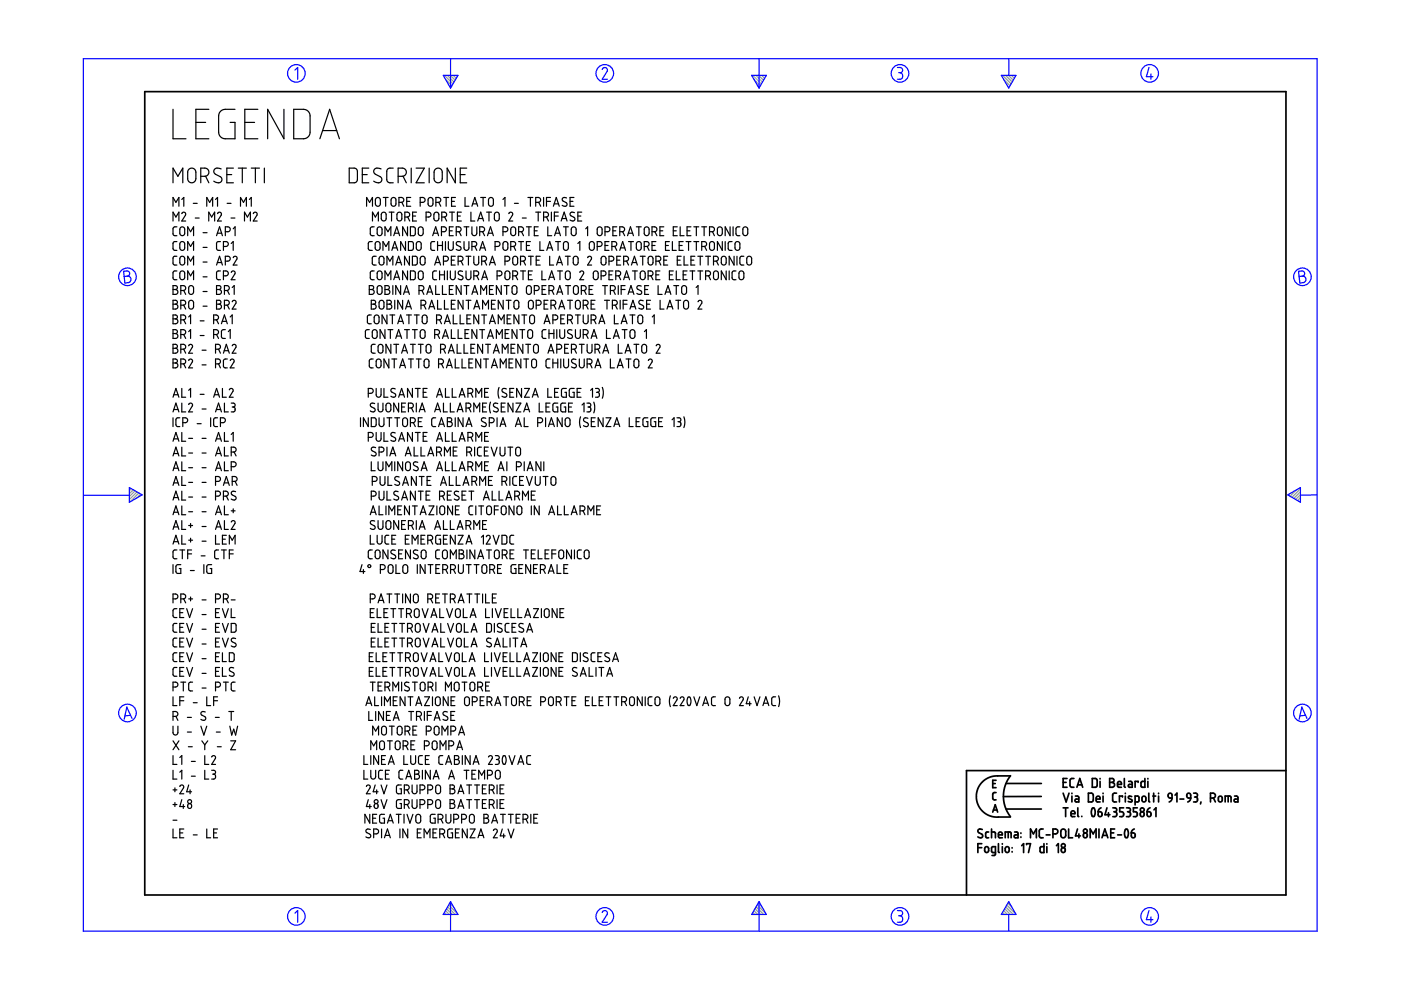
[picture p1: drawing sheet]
<svg xmlns="http://www.w3.org/2000/svg" width="297mm" height="210mm" viewBox="0 0 297 210" stroke-linecap="round" stroke-linejoin="round" font-family="sans-serif">
<g fill="none" stroke="#6c9" stroke-width=".25">
<path d="M94.2 16l1.8 1.8M94.5 16.8l1.3 1.4M94.8 16l1.5 1.4M95.3 18.3l.3 .3M95.5 16l1 1M96.1 16l.6 .6M96.7 16l.3 .2M159.6 16l1.8 1.8M159.9 16.8l1.3 1.4M160.3 16l1.4 1.4M160.7 18.3l.3 .3M160.9 16l1 1"/>
<path d="M161.5 16l.6 .6M162.1 16l.2 .2M212.6 16l1.8 1.8M212.8 16.8l1.3 1.4M213.2 16l1.4 1.4M213.7 18.3l.2 .3M213.8 16l1 1M214.4 16l.7 .6M215.1 16l.2 .2M27.5 103.4h-.1M27.9 103.6l-.5 .4M28.3 103.8l-.9 .9"/>
<path d="M28.7 104.1l-1.3 1.2M29 104.3l-1.6 1.6M29.4 104.5l-1.8 1.9M29.8 104.8l-.8 .8M273.4 104.7l-.3 .3M274.9 103.9l-1.4 1.3M275.7 103.6l-1.8 1.9M275.7 106.1l-.2 .3M275.7 105.5l-.6 .6M275.7 104.9l-1 1M275.7 104.2l-1.4 1.5M94 193.8v.1"/>
<path d="M94.2 193.5l.4 .4M94.4 193.1l.9 .8M94.7 192.7l1.2 1.2M94.9 192.3l1.6 1.6M95.1 191.9l1.9 1.9M95.4 191.5l.8 .8M159.4 193.8v.1M159.6 193.5l.4 .4M159.9 193.1l.8 .8M160.1 192.7l1.2 1.2M160.3 192.3l1.6 1.6M160.5 191.9l1.9 1.9"/>
<path d="M160.8 191.5l.8 .8M212.3 193.8v.1M212.6 193.5l.4 .4M212.8 193.1l.8 .8M213 192.7l1.2 1.2M213.2 192.3l1.6 1.6M213.5 191.9l1.8 1.9M213.7 191.5l.8 .8"/>
</g>
<g fill="none" stroke="#00f" stroke-width=".25">
<path d="M17.7 12.4h261.6v185h-261.6zM62.5 14.9l.6-.6v2.5M94 16h3.1l-1.6 2.7zM95.5 12.4v6.3M127.7 14.7l.5-.4 .5 .3v.5l-1 1.7h1.1M159.4 16h3.1l-1.6 2.7zM160.9 12.4v6.3M190.3 14.3h.7l.3 .3v.6l-.5 .2M190.5 15.4h.3M190.8 15.4l.5 .3v.7l-.3 .4h-.7M212.3 16h3.1l-1.5 2.7zM213.9 12.5v3.5"/>
<path d="M243.6 14.3l-.5 2h1.4M244 15.7v1.1M26.2 57.5l.9-.1 .3 .3 .1 .5-.5 .3 .5 .2 .3 .4-.1 .3-.3 .5-.9 .1zM27 58.5l-.7 .1M275.3 57.5l.9-.1 .3 .3 .1 .5-.5 .3 .5 .2 .3 .4-.1 .4-.2 .3-1 .2zM276.1 58.5l-.7 .1M17.8 105h9.6M27.4 103.4l2.7 1.5-2.7 1.6zM273 104.9l2.7-1.5v3.1zM279.3 104.9l-3.6 .1M27.7 151.7l-1.2 .1M28 152.3l-1.1-2.4-.6 2.6"/>
<path d="M276.8 151.7l-1.2 .1M277.1 152.3l-1.1-2.4-.6 2.6M62.5 193.6l.6-.5v2.4M95.5 191.2v6.2M95.5 191.2l1.6 2.7h-3.1zM127.7 193.5l.1-.3 .5-.1 .5 .4-.1 .4-1 1.6h1.1M160.9 191.2v6.2M160.9 191.2l1.6 2.7h-3.1zM190.3 193.1h.6l.4 .2v.5l-.5 .4M190.5 194.2h.3M190.8 194.2l.5 .3v.7l-.4 .3h-.6M213.9 191.2l1.5 2.7h-3.1z"/>
<path d="M213.9 193.9v3.5M243.6 193.1l-.5 1.9h1.4M244 194.4v1.1"/>
<circle cx="62.8" cy="15.6" r="1.87"/>
<circle cx="128.2" cy="15.6" r="1.87"/>
<circle cx="190.8" cy="15.6" r="1.87"/>
<circle cx="243.8" cy="15.6" r="1.87"/>
<circle cx="27" cy="58.7" r="1.87"/>
<circle cx="276.1" cy="58.7" r="1.87"/>
<circle cx="27" cy="151.2" r="1.87"/>
<circle cx="276.1" cy="151.2" r="1.87"/>
<circle cx="62.8" cy="194.3" r="1.87"/>
<circle cx="128.2" cy="194.3" r="1.87"/>
<circle cx="190.8" cy="194.3" r="1.87"/>
<circle cx="243.8" cy="194.3" r="1.87"/>
</g>
<g fill="none" stroke="#000" stroke-width=".36">
<path d="M30.7 19.4h241.9v170.4h-241.9zM207.3 179.7h.9M208.2 178.9h-.9v1.9M208.3 175.9l-.7-.1-.3 .5 1 .7v.4l-.2 .2-.8-.2M208.9 179.6l.4-.1 .3 .3v.7l-.3 .2h-.3l-.2-.2zM209.6 176.4h-.4l-.2 .3v.8l.2 .1h.4M210.2 176.4l.8 .1 .1 1.1M210.2 175.8v1.8M210.5 166.1h.5M210.5 172.2l.5-1.6 .5 1.6M210.6 171.7h.8M211.2 168h-.4l-.3 .3v1.1l.7 .2"/>
<path d="M211.2 165.4h-.7v1.6h.7M211.7 177h.8l-.1-.5-.4-.1-.2 .2-.1 .8 .2 .2h.6M211.7 178.9v1.7l.2 .2M212.5 178.9v.1M212.5 179.5v1.3M213.1 177.6v-1.2h1.1l.2 .2v1M213.3 179.6l.4-.1 .3 .3v.7l-.3 .2h-.3l-.3-.2zM213.3 166.1h7.5M213.3 171.5h7.5M213.8 176.4v1.2M214.2 164.5h-3.5l-.9 .3-.9 .5-.7 .6-.7 .9-.4 1-.1 1.1 .1 1.1 .4 .9 .7 1 .8 .6 .8 .5 .9 .2h3.5M214.2 164.5l-1 1.7-.5 2.2 .1 1.3 .3 1.3 1.1 2.1"/>
<path d="M214.6 179.7v.1M215.1 176.4h.5l.2 .3v.9h-.5a.31 .31 0 0 1-.3-.3 .31 .31 0 0 1 .3-.3h.5M216.5 176.6v.1M216.5 177.4v.1M216.6 179.3l.4-.4v1.9M217.7 179.1v-.2h.8l-.4 1.9M218.5 177.6v-1.8l.6 1 .6-1v1.8M220.8 168.9h-8.1M221.2 175.8h-.6l-.3 .3 .1 1.3 .2 .2h.6M221.3 178.9v1.9l-.6-.1-.2-.2v-.8l.2-.2h.6M221.8 177h.8M222 178.9v.1"/>
<path d="M222 179.5v1.3M223.2 176.8l1-.1 .1-.3-.1-.4-.4-.2h-.6v1.8M224 179.3l.4-.4v1.9M225.1 175.9l.6-.1 .2 .3 .1 1.1-.4 .4h-.3l-.4-.3v-1.1zM225.1 179.9l.2-.2 .5 .2v.7l-.4 .2-.3-.2zM225.4 165.9h.6M225.4 168.2l.6 1.8 .7-1.8M225.4 171.3h1M225.9 171.3v1.8M226.2 165.1h-.8v1.8h.8M226.6 175.8v1.8h.8M227.1 172.5h.8l-.1-.5-.4-.1-.3 .2v.8l.2 .2h.6"/>
<path d="M227.3 168.2v.1M227.3 168.8v1.2M227.7 165.1h-.6l-.2 .3v1.4l.3 .1h.5M228 168.8h.5l.2 .2v1h-.5a.31 .31 0 0 1-.3-.3 .31 .31 0 0 1 .3-.3h.5M228.3 166.9l.6-1.8 .7 1.8M228.5 175.8l-.5 1.4h1.1M228.5 166.4h.9M228.5 171.3v1.7l.2 .1M228.7 176.8v.8M229.4 173.1h.1M229.8 176.7l.3-.1 .3 .1 .1 .5-.1 .3-.4 .1-.2-.1zM230.8 168.2h.7l.3 .3v1.2l-.3 .3h-.7z"/>
<path d="M231.1 177.6v-1.8l.7 1 .6-1v1.8M231.6 165.1h.7l.3 .2v1.3l-.2 .3h-.8zM231.6 171.4a.53 .53 0 0 1 .5 .2 .53 .53 0 0 1 .1 .5l-.1 .7a.34 .34 0 0 1-.4 .3 .34 .34 0 0 1-.3-.4v-.6zM232.4 169.4h.8v-.3l-.2-.3-.5 .1-.1 .9 .2 .2h.6M232.8 172.1h.6l.2 .2 .1 .5-.2 .3h-.3l-.3-.1zM233 175.8v1.8M233.2 165.1v.1M233.2 165.7v1.2M233.4 171.3l-.4 .3-.2 .5M233.6 177.6l.7-1.8 .6 1.8M233.8 177.1h.9M233.9 168.2v.1"/>
<path d="M233.9 168.8v1.2M234.7 171.3l-.4 1.4h1M235 172.3v.8M235.3 165.1h.6l.3 .3-.1 .4-.3 .1 .4 .1 .1 .3-.1 .4-.3 .2h-.6zM235.3 165.9h.5M235.5 176.6h.6M235.9 171.3h.7l.1 .2 .1 .3-.4 .3M236.2 172.1h.2M236.3 175.8h-.8v1.8h.8M236.4 172.1l.3 .2 .1 .5-.3 .3h-.6M236.7 168.2h-.5l-.3 .3v1.3l.3 .2h.5M236.9 166.3h.9l-.2-.5-.3-.1-.3 .1-.1 .9 .2 .2h.7"/>
<path d="M237 177h.8M238 169v-.2h-.7v1.2M238.2 171.3h-.8v.8h.6l.2 .4-.1 .6h-.7M238.4 165.1v1.7l.2 .1M238.6 168.2v.1M238.6 168.8v1.2M238.7 175.8a.62 .62 0 0 1 .5 .8l-.1 .7a.36 .36 0 0 1-.4 .3 .36 .36 0 0 1-.2-.5l-.1-.7zM238.8 171.3h.5l.3 .2v.4l-.3 .2M239.1 172.1h.2M239.3 172.1l.4 .3-.1 .5-.2 .2h-.6M239.3 165.7h.5l.3 .2v1h-.6a.31 .31 0 0 1-.3-.3 .31 .31 0 0 1 .3-.3h.6M239.9 176.6h.4l.3 .2 .1 .5-.2 .3-.5-.1z"/>
<path d="M239.9 168.9l-.2-.1a.29 .29 0 0 0-.4 .1 .29 .29 0 0 0 .1 .4l.5 .2a.33 .33 0 0 1 0 .5 .33 .33 0 0 1-.5 0l-.2-.1M240.5 175.8l-.5 .3-.1 .5M240.7 170l.7-.1 .1-.9-.2-.2h-.6v1.9M241.1 171.3h-.8v.8h.6l.2 .3-.1 .7h-.7M241.3 165.9v-.2h-.6v1.2M241.9 172.3l.2-.2 .4 .2 .1 .5-.1 .2-.4 .1-.2-.1zM242.2 169l.2-.2 .4 .1 .2 .8-.2 .2-.4 .1-.3-.2zM242.7 165.1v1.8h-.6l-.2-.2 .1-.9 .2-.1h.5M243.2 172.1l.7 .2v.7l-.4 .1-.2-.1zM243.4 165.1v.1M243.4 165.7v1.2M243.6 168.2v1.6l.2 .2"/>
<path d="M243.8 171.3l-.4 .3-.2 .5M244.4 168.8h.6M244.6 168.2v1.8M244.7 171.7l.4-.4v1.8M245.6 168.2v.1M245.6 168.8v1.2M247.7 168.4l.3-.2 .4 .1 .1 .9-.7-.1zM248.5 169.2l-.2 .5-.4 .3M249.1 168.6l.4-.4v1.8M250.2 169.4h.8M251.7 168.3l.3-.1 .3 .1 .2 .9h-.6l-.2-.2zM252.5 169.2l-.2 .5-.5 .3"/>
<path d="M253.1 168.2l.7 .1 .1 .4-.4 .3M253.3 169h.2M253.5 169l.4 .2v.5l-.2 .3h-.6M254.6 170l-.1 .5M256.6 169.2l.9-.1 .2-.3-.1-.4-.4-.2h-.6v1.8M257.3 169.2l.4 .8M258.4 169l.2-.2 .4 .1 .1 .8-.1 .2-.4 .1-.3-.2zM259.8 170v-1.2l1.1 .1 .1 1.1M260.4 168.8v1.2M261.7 168.8h.6l.2 .3v.9h-.6a.31 .31 0 0 1-.3-.3 .31 .31 0 0 1 .3-.3h.6M272.6 163.4h-67.7v26.4M211.1 180.8h-.6l-.3-.2 .1-1 .8-.1-.1 1.7-.2 .2h-.5"/>
<path d="M214.6 180.6v.1"/>
<circle cx="225.4" cy="179.3" r=".42"/>
<circle cx="230.1" cy="176.2" r=".42"/>
<circle cx="242.2" cy="171.7" r=".42"/>
</g>
<g fill="none" stroke="#000" stroke-width=".25">
<path d="M36.7 23.2v6.2h2.7M36.7 38.8v-3.2l1 1.8 1.1-1.8v3.2M40.1 35.9l.4-.3 .5 .1 .5 .6v1.8l-.2 .4-.4 .2h-.5l-.6-.5v-1.8zM41.5 26h2.1M42.6 37.4h1l.5-.3 .2-.8-.3-.5-.4-.2h-1v3.2M43.6 37.4l.7 1.4M44.3 23.2h-2.8v6.2h2.8M46.9 35.8l-1.1-.1-.3 .2-.2 .5 .3 .5 1.3 .7 .2 .4-.2 .5-.3 .2-.4 .1-.9-.4M48.1 37h1M49.5 35.6h-1.4v3.2h1.4M49.8 23.2h-2.4l-.5 .2-.4 .5-.1 .6v3.8l.2 .5 .5 .5 .5 .1h2.2v-3.4h-1M50.5 35.6h1.7"/>
<path d="M51.4 35.6v3.2M51.9 26h2.1M53.3 35.6h1.7M54.1 35.6v3.2M54.7 23.2h-2.8v6.2h2.8M56 35.6v3.2M60.2 23.2v6.2l-3.5-6.2v6.2M62.3 23.2l2.5 .1 .4 .2 .4 .5 .1 4.3-.3 .6-.5 .4-2.6 .1zM67.8 29.4l2.1-6.2 2.1 6.2M68.4 27.7h3M74 35.6l1.3 .1 .4 .4 .1 2.2-.5 .4-1.3 .1zM76.8 37h1.1"/>
<path d="M78.2 35.6h-1.4v3.2h1.4M80.8 35.8l-1.1-.1-.3 .2-.2 .5 .3 .5 1.3 .8 .2 .3-.1 .4-.6 .4-1.1-.4M83.4 35.6l-.9 .1-.3 .2-.2 .4 .1 2.1 .5 .4h.8M84.4 37.4h1l.6-.3 .1-.7-.2-.6-.5-.2h-1v3.2M85.4 37.4l.7 1.4M87.2 35.6v3.2M88.2 35.6h1.8l-1.8 3.2h1.8M91 35.6v3.2M92.2 36l.4-.3 .4-.1 .5 .2 .2 .4v1.9l-.5 .6h-.6l-.5-.5-.1-1.8zM96.5 35.6v3.2l-1.7-3.2v3.2M97.6 37h1M99 35.6h-1.4v3.2h1.4"/>
<path d="M36.7 43.7v-1.8l.6 1 .6-1v1.8M36.7 46.9v-1.9l.6 1 .6-1v1.9M37.5 48.1h-.5l-.3 .3v1.4l.2 .1 .6 .1M37.5 51.2h-.5l-.3 .3v1.4l.3 .2h.5M37.5 54.3l-.6 .1-.2 .2v1.4l.8 .2M37.5 57.4l-.6 .1-.2 .3v1.3l.8 .2M38.2 48.3l.6-.2 .4 .4v1.1l-.4 .4-.4-.1-.2-.2-.1-1.1zM38.2 51.4l.6-.2 .4 .4v1.1l-.4 .4-.4-.1-.2-.2-.1-1.1zM38.2 54.5l.6-.2 .4 .4v1.1l-.4 .4h-.4l-.2-.3-.1-1.1zM38.3 57.6l.5-.1 .4 .3v1.1l-.4 .4h-.3l-.3-.3-.1-1.1zM38.5 45.3l.4-.3 .4 .2v.4l-.8 1.3h.9M38.5 42.3l.5-.4v1.8"/>
<path d="M39.8 50v-1.9l.6 1 .6-1v1.9M39.8 53.1v-1.9l.6 1.1 .6-1.1v1.9M39.8 56.2v-1.9l.6 1.1 .6-1.1v1.9M39.8 59.3v-1.9l.6 1.1 .6-1.1v1.9M41 43.1h.8M41.4 46.2h.8M43.1 49.3h.8M43.1 52.5h.8M43.1 55.6h.8M43.1 58.7h.8M43.8 43.7v-1.8l.6 1 .7-1v1.8M44.3 46.9v-1.9l.6 1 .6-1v1.9"/>
<path d="M45.7 42.3l.4-.4v1.8M45.9 50l.6-1.9 .7 1.9M45.9 56.2l.6-1.9 .7 1.9M46.1 49.4h.9M46.1 55.7h.9M46.1 45.3l.4-.3 .4 .2v.4l-.8 1.3h.8M46.7 51.2h-.5l-.3 .4 .1 1.3 .2 .2h.5M46.7 57.4l-.5 .1-.3 .3 .1 1.3 .7 .2M47.4 52.3l.6-.1 .3-.2 .1-.3-.2-.4-.8-.1v1.9M47.4 58.5h.5l.4-.2 .1-.4-.2-.3-.8-.2v1.9M47.8 49.1l.9-.1 .1-.3-.1-.4-.2-.2h-.7v1.9M47.8 55.4l.9-.2 .1-.5-.2-.3-.8-.1v1.9"/>
<path d="M48.2 43.1h.8M49 46.2h.8M49 57.7l.3-.3 .5 .2v.4l-.8 1.3h.8M49 51.6l.4-.4v1.9M49.4 54.6l.4-.3 .4 .2 .1 .3-.9 1.4h.9M49.4 48.5l.4-.4v1.9M51 43.7v-1.8l.6 1 .6-1v1.8M51.8 46.9v-1.9l.7 1 .6-1v1.9M52.9 42.3l.4-.4v1.8M53.7 45.3l.4-.3 .4 .2v.4l-.8 1.3h.8M77.7 43.7v-1.8l.7 1 .6-1v1.8M78.9 51.2h-.5l-.3 .4v1.3l.3 .2h.5"/>
<path d="M79 46.9v-1.9l.6 1 .6-1v1.9M79.3 48.1h-.5l-.3 .4v1.3l.2 .1 .6 .1M79.3 57.4l-.5 .1-.3 .3v1.3l.3 .2h.5M79.7 51.3l.5-.1 .4 .4v1.1l-.4 .4-.4-.1-.2-.3-.1-1zM79.7 42l.5-.1 .4 .2v1.3l-.3 .3h-.3l-.4-.3v-1zM79.8 54.3l-.6 .1-.3 .2 .1 1.4 .8 .2M80.1 57.7l.5-.3 .4 .4v1.1l-.4 .4-.4-.1-.2-.3zM80.1 48.3l.4-.2 .5 .3v1.2l-.4 .4-.4-.1-.2-.3zM80.5 54.5l.5-.2 .4 .4v1.1l-.4 .4h-.3l-.3-.3v-1.1zM81 45.1l.6-.1 .3 .4v1l-.3 .4h-.4l-.3-.3-.1-1.1zM81.2 53.1v-1.9l.6 1.1 .6-1.1v1.9M81.3 41.9h1"/>
<path d="M81.6 50v-1.9l.7 1 .6-1v1.9M81.6 59.3v-1.9l.7 1.1 .6-1.1v1.9M81.8 41.9v1.8M82 56.2v-1.9l.7 1.1 .6-1.1v1.9M82.5 45h1M83 45v1.9M83.1 42l.4-.1 .4 .2v1.2l-.3 .4h-.3l-.3-.3-.1-1zM83.1 53.1l.6-1.9 .6 1.9M83.2 52.6h.9M83.5 50l.6-1.9 .6 1.9M83.5 59.3l.6-1.9 .6 1.9M83.7 49.4h.9"/>
<path d="M83.7 58.8h.9M83.9 56.2l.6-1.9 .7 1.9M84.1 55.7h.9M84.3 45.1l.6-.1 .3 .4v1l-.3 .4h-.4l-.3-.3v-1.1zM84.6 42.9l.8-.1 .2-.4-.1-.4-.9-.1v1.8M85.2 42.9l.4 .8M85.8 46l.9-.1 .2-.3-.1-.4-.4-.2h-.6v1.9M86 51.2v1.9l-1.1-1.9v1.9M86.2 42.7h.7M86.4 48.1v1.9l-1-1.9v1.9M86.4 57.4v1.9l-1-1.9v1.9M86.4 46l.5 .9"/>
<path d="M86.6 51.2h.7l.3 .3 .1 1.2-.3 .4h-.8zM86.8 54.3v1.9l-1-1.9v1.9M87 48.1h.7l.3 .2 .1 1.4-.3 .3h-.8zM87 57.4h.7l.3 .3 .1 1.3-.3 .3h-.8zM87.1 41.9h-.9v1.8h.9M87.4 54.3h.8l.3 .3v1.2l-.3 .4h-.8zM87.5 45.8h.6M88.3 45h-.8v1.9h.8M88.4 51.3l.5-.1 .4 .4v1l-.4 .5-.4-.1-.2-.3v-1.1zM88.8 57.7l.5-.3 .4 .4v1.1l-.4 .4-.4-.1-.2-.3zM88.8 48.3l.4-.2 .5 .3v1.2l-.4 .4-.4-.1-.2-.3zM89.1 42.9h.6l.3-.2 .1-.4-.1-.3-.9-.1v1.8"/>
<path d="M89.2 54.5l.5-.2 .4 .4v1.1l-.3 .4h-.4l-.3-.4zM90.3 46l.9-.1 .2-.3-.2-.5-.9-.1v1.9M90.9 42.1l.4-.2 .5 .3v1.2l-.3 .3-.5-.1-.2-.3zM91.7 50l.7-1.9 .6 1.9M91.9 49.4h.9M92.1 45.2l.5-.2 .4 .3v1.2l-.3 .3h-.3l-.4-.3zM92.2 51.2h-.6l-.3 .3 .1 1.4 .3 .2h.5M92.2 56.2l.6-1.9 .6 1.9M92.3 55.7h.9M92.4 42.9h.6l.3-.2 .2-.4-.2-.3-.9-.1v1.8M92.6 57.4l-.6 .1-.3 .3 .1 1.3 .8 .2M92.8 51.2v1.9"/>
<path d="M92.8 52h1M93 42.9l.5 .8M93.2 57.4v1.9M93.2 58.3h1M93.6 49.1l.9-.1 .2-.4-.1-.3-.3-.2h-.7v1.9M93.7 46l.8-.1 .2-.3-.1-.5-.9-.1v1.9M93.8 51.2v1.9M94 55.4l.9-.1 .2-.4-.1-.3-.3-.3h-.7v1.9M94.1 41.9h1M94.2 57.4v1.9M94.3 46l.4 .9M94.4 51.2v1.9"/>
<path d="M94.6 41.9v1.8M94.8 57.4v1.9M95.1 51.2v1.4l.1 .3 .3 .2 .6-.4v-1.5M95.3 48.9h.6M95.3 45h1.1M95.5 57.4v1.5l.4 .4 .5-.1 .1-.3v-1.5M95.7 55.2h.6M95.7 42.7h.7M95.8 45v1.9M96.1 48.1h-.8v1.9h.8M96.5 54.3h-.8v1.9h.8M96.6 41.9h-.9v1.8h.9"/>
<path d="M96.7 49.1l.9-.1 .2-.3-.1-.4-.3-.2h-.7v1.9M97 45.8h.6M97.1 55.4l.9-.1 .2-.4-.1-.3-.3-.3h-.7v1.9M97.3 49.1l.5 .9M97.7 51.3l-.7-.1-.3 .5 .9 .7 .1 .5-.3 .2-.7-.2M97.7 55.4l.5 .8M97.8 45h-.8v1.9h.8M98.1 57.6l-.7-.1-.3 .4 .2 .3 .8 .4v.5l-.5 .2-.5-.2M98.4 51.2v1.5l.4 .4 .5-.1 .1-.3v-1.5M98.4 48.1h1M98.6 41.9v1.8h.8M98.8 57.4v1.5l.4 .4 .5-.1 .1-.3v-1.5"/>
<path d="M98.8 54.3h1M98.9 48.1v1.9M99.3 54.3v1.9M99.8 45v1.9h.9M100.1 48.1v1.5l.4 .4 .4-.1 .2-.3v-1.5M100.1 52.3l.8-.2 .2-.4-.2-.4-.8-.1v1.9M100.1 43.7l.6-1.8 .6 1.8M100.2 43.2h.9M100.5 54.3v1.5l.1 .3 .3 .1 .6-.3v-1.6M100.5 58.5l.8-.1 .2-.3-.1-.4-.3-.3h-.6v1.9M100.7 52.2l.4 .9M101.1 58.5l.4 .8"/>
<path d="M101.3 46.9l.6-1.9 .6 1.9M101.5 46.3h.9M101.7 49.1h.6l.3-.2 .1-.4-.1-.3-.9-.1v1.9M101.7 53.1l.6-1.9 .7 1.9M101.9 52.6h.9M101.9 41.9h1.1M102.1 55.4l.9-.2 .2-.4-.2-.4-.9-.1v1.9M102.1 59.3l.6-1.9 .7 1.9M102.3 58.8h.9M102.3 49.1l.4 .9M102.4 41.9v1.8M102.7 55.4l.5 .8"/>
<path d="M103.2 45h1M103.4 50l.6-1.9 .6 1.9M103.5 49.4h.9M103.7 45v1.9M103.7 42l.6-.1 .3 .4v1l-.3 .4h-.4l-.3-.3v-1.1zM103.8 56.2l.6-1.9 .6 1.9M103.9 55.7h1M104.9 45.2l.5-.2 .4 .3 .1 1.1-.4 .4h-.3l-.4-.3zM105 52.3l.8-.1 .2-.4-.1-.4-.3-.2h-.6v1.9M105.4 58.5l.8-.1 .2-.3v-.4l-.4-.3h-.6v1.9M106.6 49.1h.7l.3-.2 .1-.4-.2-.3-.9-.1v1.9M106.6 42.3l.5-.4v1.8"/>
<path d="M106.8 51.3l.5-.1 .4 .4v1l-.4 .5-.4-.1-.2-.3-.1-1.1zM107.1 55.4l.8-.2 .2-.4-.2-.4-.8-.1v1.9M107.1 57.7l.6-.3 .4 .4v1.1l-.4 .4-.4-.1-.2-.3zM107.9 45.3l.3-.3 .5 .2v.3l-.8 1.4h.8M108.3 52.3l.9-.2 .1-.5-.1-.3-.9-.1v1.9M108.4 48.3l.5-.2 .4 .4v1.1l-.3 .4-.4-.1-.3-.2v-1.1zM108.7 58.5h.6l.3-.2 .1-.4-.2-.4-.8-.1v1.9M108.8 54.5l.6-.2 .3 .4v1.1l-.3 .4h-.4l-.3-.4zM108.9 52.2l.4 .9M109.1 43.1h.8M109.3 58.5l.4 .8M110 49.1h.6l.3-.2 .1-.4-.2-.3-.8-.1v1.9"/>
<path d="M110 51.2h1M110.4 55.4l.8-.1 .2-.4-.1-.4-.3-.2h-.6v1.9M110.4 57.4h1M110.5 51.2v1.9M110.6 49.1l.4 .9M110.7 46.2h.9M110.9 57.4v1.9M111 55.4l.4 .8M111.6 48.1h1M111.6 52h.6M111.9 41.9h1.1M112 54.3h1.1"/>
<path d="M112 58.3h.6M112.1 48.1v1.9M112.5 41.9v1.8M112.5 51.2h-.9v1.9h.9M112.5 54.3v1.9M112.9 57.4h-.9v1.9h.9M113.3 48.9h.6M113.6 42.9l.8-.1 .2-.4-.1-.3-.3-.2h-.6v1.8M113.6 45h1M113.7 55.2h.6M114.1 45v1.9M114.1 48.1h-.8v1.9h.8"/>
<path d="M114.2 42.9l.4 .8M114.5 51.2v1.9h.8M114.5 54.3h-.8v1.9h.8M114.9 57.4v1.9h.8M115.3 46l.8-.1 .2-.3-.2-.5-.8-.1v1.9M115.3 41.9v1.8M115.9 42.7h.8M115.9 46l.4 .9M115.9 53.1l.6-1.9 .7 1.9M116.1 52.6h.9M116.1 48.1v1.9h.9M116.3 59.3l.7-1.9 .6 1.9"/>
<path d="M116.5 58.8h.9M116.5 54.3v1.9h.9M116.7 41.9h-.8v1.8M116.9 45v1.9M117.3 43.7l.6-1.8 .7 1.8M117.5 43.2h.9M117.5 45.8h.9M117.6 50l.6-1.9 .6 1.9M117.8 49.4h.9M117.8 51.2h1M118 56.2l.6-1.9 .7 1.9M118.2 55.7h.9"/>
<path d="M118.2 57.4h1.1M118.3 51.2v1.9M118.4 45h-.9v1.9M118.7 57.4v1.9M119 46.9l.6-1.9 .6 1.9M119.2 46.3h.9M119.5 48.1h1M119.6 51.4l.5-.2 .4 .3v1.2l-.4 .4-.4-.1-.2-.3zM119.9 54.3h1M120 48.1v1.9M120.1 57.5h.5l.3 .4v1.1l-.4 .3-.4-.1-.2-.3v-1zM120.1 42l-.6-.1-.3 .4 .1 .3 .8 .4v.6l-.4 .1-.5-.2"/>
<path d="M120.4 54.3v1.9M120.9 42.7h.6M121.2 48.3l.4-.2 .5 .4 .1 1.1-.4 .4-.4-.1-.3-.3zM121.6 54.5l.6-.2 .3 .3 .1 1.2-.4 .4-.4-.1-.3-.3zM121.7 41.9h-.8v1.8h.8M121.8 45.1l-.7-.1-.2 .5 .9 .7 .1 .4-.4 .3-.6-.2M122.5 45.8h.6M122.5 51.6l.4-.4v1.9M122.9 57.7l.4-.3 .4 .2 .1 .4-.9 1.3h.9M123.3 45h-.8v1.9h.8M124.2 48.5l.4-.4v1.9M124.6 54.6l.2-.2 .3-.1 .3 .5-.8 1.4h.8"/>
<path d="M125.1 51.4l.5-.2 .4 .4v1.1l-.4 .4-.3-.1-.3-.2-.1-1.1zM125.9 57.7l.5-.3 .4 .4v1.1l-.3 .4-.5-.1-.2-.3zM126.6 52.3l.7-.1 .3-.2 .1-.3-.3-.4-.8-.1v1.9M126.8 48.2l.5-.1 .3 .4 .1 1-.4 .5-.4-.1-.3-.3v-1.1zM127.4 58.5l.9-.1 .2-.3-.1-.4-.3-.3h-.7v1.9M127.6 54.5l.5-.2 .4 .4v1.1l-.4 .4h-.4l-.2-.4-.1-1zM128.3 49.1l.9-.1 .1-.3-.1-.4-.3-.2h-.6v1.9M128.3 52h.6M129.1 55.4l.9-.2 .2-.4-.2-.4-.9-.1v1.9M129.1 51.2h-.8v1.9h.8M129.1 58.3h.6M129.7 52.3l.7-.1 .3-.2 .1-.3-.2-.4-.9-.1v1.9"/>
<path d="M129.9 48.9h.7M129.9 57.4h-.8v1.9h.8M130.3 52.2l.5 .9M130.6 58.5l.8-.1 .2-.3-.1-.4-.3-.3h-.6v1.9M130.8 48.1h-.9v1.9h.9M130.8 55.2h.6M131.2 58.5l.4 .8M131.4 49.1l.9-.1 .1-.4-.1-.3-.2-.2h-.7v1.9M131.4 53.1l.6-1.9 .6 1.9M131.6 52.6h.9M131.6 54.3h-.8v1.9h.8M132 49.1l.4 .9"/>
<path d="M132.2 55.4h.6l.4-.3 .1-.3-.2-.4-.9-.1v1.9M132.2 59.3l.6-1.9 .7 1.9M132.4 58.8h.9M132.8 55.4l.5 .8M133.1 50l.6-1.9 .6 1.9M133.2 49.4h.9M133.3 51.2h1M133.8 51.2v1.9M133.9 56.2l.6-1.9 .6 1.9M134 55.7h1M134.1 57.4h1M134.6 57.4v1.9"/>
<path d="M134.9 48.1h1.1M135 51.4l.6-.2 .4 .4v1.1l-.4 .4-.4-.1-.2-.2-.1-1.1zM135.4 48.1v1.9M135.7 54.3h1.1M135.9 57.6l.5-.1 .4 .3v1.1l-.4 .4h-.3l-.3-.3-.1-1.1zM136.3 54.3v1.9M136.6 52.3l.6-.1 .3-.2 .1-.3-.2-.4-.8-.1v1.9M136.7 48.3l.4-.2 .5 .3v1.1l-.3 .5-.5-.1-.2-.3zM137.2 52.2l.4 .9M137.4 58.5h.6l.3-.2 .2-.4-.3-.4-.8-.1v1.9M137.5 54.5l.6-.2 .3 .4 .1 1-.4 .5-.4-.1-.3-.3v-1.1zM138 58.5l.5 .8"/>
<path d="M138.2 49.1l.9-.1 .2-.5-.2-.3-.9-.1v1.9M138.2 52h.7M138.9 49.1l.4 .9M139.1 55.4l.9-.2 .1-.5-.2-.3-.8-.1v1.9M139.1 51.2h-.9v1.9h.9M139.1 58.3h.6M139.7 55.4l.4 .8M139.9 48.9h.6M139.9 57.4h-.8v1.9h.8M140.7 48.1h-.8v1.9h.8M140.7 55.2h.7M141.1 52h.6"/>
<path d="M141.6 54.3h-.9v1.9h.9M141.9 51.2h-.8v1.9h.8M141.9 58.3h.7M142.6 51.2v1.9h.8M142.7 48.9h.7M142.7 57.4h-.8v1.9h.8M143.4 57.4v1.9h.8M143.6 48.1h-.9v1.9h.9M143.6 55.2h.6M144 52h.6M144.2 48.1v1.9h.8M144.4 54.3h-.8v1.9h.8"/>
<path d="M144.8 51.2h-.8v1.9h.8M144.8 58.3h.7M145 54.3v1.9h.9M145.5 51.2h1M145.7 48.9h.6M145.7 57.4h-.9v1.9h.9M146 51.2v1.9M146.3 57.4h1M146.5 48.1h-.8v1.9h.8M146.5 55.2h.6M146.8 57.4v1.9M147.1 48.1h1"/>
<path d="M147.1 51.2h1M147.3 54.3h-.8v1.9h.8M147.6 48.1v1.9M147.6 51.2v1.9M148 54.3h1M148 57.4h1M148.5 54.3v1.9M148.5 57.4v1.9M148.8 52.3l.6-.1 .3-.2 .1-.3-.2-.4-.8-.1v1.9M148.8 48.1h1M149.3 48.1v1.9M149.4 52.2l.4 .9"/>
<path d="M149.6 58.5l.9-.1 .1-.3v-.4l-.4-.3h-.6v1.9M149.6 54.3h1M150.1 54.3v1.9M150.2 58.5l.4 .8M150.4 49.1l.9-.1 .2-.3-.1-.4-.3-.2h-.7v1.9M150.6 51.4l.5-.2 .4 .4v1.1l-.4 .4-.4-.1-.2-.2-.1-1.1zM151.1 49.1l.4 .9M151.3 55.4l.9-.2 .1-.4-.2-.4-.8-.1v1.9M151.4 57.7l.5-.3 .4 .4v1.1l-.4 .4-.4-.1-.2-.3zM151.9 55.4l.4 .8M152.3 48.2l.5-.1 .3 .4v1l-.3 .5-.4-.1-.3-.3v-1.1zM153.1 54.5l.5-.2 .3 .4 .1 1.1-.4 .4h-.4l-.2-.4z"/>
<path d="M153.1 51.2v1.9l-1-1.9v1.9M153.8 51.2v1.9M154 57.4v1.9l-1.1-1.9v1.9M154.6 57.4v1.9M154.8 48.1v1.9l-1-1.9v1.9M155.2 51.2h-.5l-.3 .3v1.4l.3 .2h.5M155.4 48.1v1.9M155.6 54.3v1.9l-1-1.9v1.9M156 51.4l.5-.2 .4 .4v1.1l-.4 .4-.4-.1-.2-.2-.1-1.1zM156 57.4l-.5 .1-.3 .3 .1 1.3 .2 .2h.5M156.3 54.3v1.9M156.8 57.7l.5-.3 .4 .4v1.1l-.4 .4-.4-.1-.2-.3z"/>
<path d="M156.9 48.1h-.6l-.3 .4 .1 1.3 .2 .1 .6 .1M157.7 48.2l.5-.1 .3 .4v1l-.3 .5-.4-.1-.3-.3v-1.1zM157.7 54.3l-.6 .1-.2 .3 .1 1.3 .7 .2M158.5 54.5l.5-.2 .3 .4 .1 1.1-.4 .4h-.4l-.3-.4zM36.7 60.6h.7l.2 .2-.1 .5-.3 .1h.3l.2 .3v.5l-.3 .2h-.7zM36.7 63.7h.7l.2 .2-.1 .4-.3 .2 .4 .2 .1 .4-.4 .4h-.6zM36.7 66.8h.6l.3 .3-.1 .4-.3 .1 .4 .2 .1 .4-.4 .4h-.6zM36.7 69.9h.6l.3 .3-.1 .4-.3 .1 .5 .4v.4l-.3 .2-.7 .1zM36.7 73h.6l.3 .3-.1 .4-.3 .2 .3 .1 .2 .2v.4l-.3 .2-.7 .1zM36.7 76.1h.6l.3 .3-.1 .4-.3 .2 .3 .1 .2 .2v.4l-.3 .3h-.7zM36.7 61.4h.5M36.7 64.5h.5"/>
<path d="M36.7 67.6h.5M36.7 70.7h.5M36.7 73.9h.5M36.7 77h.5M38.3 61.6h.6l.4-.2 .1-.4-.2-.4h-.9v1.8M38.3 64.7h.6l.4-.2 .1-.4-.2-.3-.9-.1v1.8M38.3 67.8l.9-.1 .2-.3-.2-.5-.9-.1v1.8M38.3 70.9l.9-.1 .2-.5-.2-.3-.9-.1v1.9M38.3 74l.9-.1 .2-.5-.2-.2-.9-.2v1.9M38.3 77.2l.9-.2 .2-.5-.2-.2-.9-.2v1.9M38.9 61.6l.5 .8M38.9 64.7l.5 .8"/>
<path d="M38.9 67.8l.5 .8M38.9 70.9l.5 .9M38.9 74l.5 .9M38.9 77.2l.5 .8M40 73.3l.4-.3 .4 .3-.8 1.6h.8M40 76.4l.4-.3 .4 .4-.8 1.5h.8M40 67.2l.4-.4v1.8M40 70.3l.4-.4v1.9M40.1 60.8l.5-.2 .4 .3v1.2l-.4 .3-.4-.1-.2-.3zM40.1 63.9l.5-.2 .4 .3v1.2l-.4 .3-.4-.1-.2-.2zM42.4 68h.9M42.4 71.1h.9"/>
<path d="M42.8 74.3h.9M42.8 77.4h.9M43.1 61.8h.8M43.1 64.9h.8M45.3 67.8h.7l.3-.2v-.5l-.2-.3h-.8v1.8M45.3 70.9l.9-.1 .1-.3-.1-.4-.3-.2h-.6v1.9M45.7 74l.9-.1 .1-.2v-.5l-.3-.2h-.7v1.9M45.7 77.2l.9-.2 .1-.2v-.5l-.3-.2h-.7v1.9M45.9 60.6h.7l.2 .3-.1 .4-.3 .1h.3l.2 .4v.4l-.3 .2h-.7zM45.9 63.7h.7l.2 .3v.3l-.4 .2 .4 .1 .1 .3-.1 .5-.2 .1h-.7zM45.9 61.4h.5M45.9 64.5h.5"/>
<path d="M45.9 67.8l.4 .8M45.9 70.9l.4 .9M46.3 74l.4 .9M46.3 77.2l.4 .8M46.9 68.6l.7-1.8 .6 1.8M47.1 68.1h.9M47.4 74.9l.6-1.9 .6 1.9M47.5 74.4h.9M47.6 61.6l.9-.1 .1-.4-.1-.4-.3-.1h-.6v1.8M47.6 64.7l.9-.1 .1-.4-.1-.4-.3-.1h-.6v1.8M47.8 69.9h-.6l-.3 .4 .1 1.2 .2 .2 .6 .1M48.2 76.1h-.5l-.3 .3v1.4l.2 .2h.6"/>
<path d="M48.2 61.6l.4 .8M48.2 64.7l.4 .8M48.4 70.3l.4-.4v1.9M48.8 76.4l.5-.3 .4 .4-.9 1.5h.9M48.8 67.2l.4-.4v1.8M49.2 64l.4-.3 .4 .2v.4l-.8 1.2h.9M49.2 73.3l.4-.3 .4 .3v.3l-.8 1.3h.9M49.2 61l.5-.4v1.8M78.3 60.6h.7l.2 .3-.1 .4-.3 .1h.3l.2 .4v.4l-.3 .2h-.7zM78.3 69.9h-.5l-.3 .4v1.3l.3 .2h.5M78.3 61.4h.5M78.7 63.7h.7l.2 .2v.4l-.4 .2 .5 .2 .1 .4-.4 .4h-.7z"/>
<path d="M78.7 66.8h-.5l-.3 .3v1.3l.3 .2h.5M78.7 64.5h.5M79 70.1l.5-.2 .4 .3v1.2l-.3 .3h-.5l-.2-.3zM79.1 76.1h-.5l-.3 .4 .1 1.3 .2 .2h.5M79.5 66.9l.6-.1 .3 .4v1l-.3 .4h-.4l-.3-.3-.1-1.1zM79.5 73h-.5l-.3 .3 .1 1.4 .2 .1 .5 .1M79.9 76.2l.5-.1 .4 .4v1l-.4 .5-.4-.1-.2-.3v-1.1zM80.1 60.8l.5-.2 .4 .3v1.2l-.4 .3-.4-.1-.2-.3zM80.3 73.2l.4-.2 .5 .3v1.2l-.3 .3-.3 .1-.4-.3v-1.1zM80.5 63.8l.6-.1 .3 .4v1.1l-.4 .3-.4-.1-.2-.2v-1.1zM81.6 60.6h.7l.2 .3-.1 .4-.3 .1h.3l.3 .4-.1 .4-.3 .2h-.7zM81.6 69.9v1.9l-1-1.9v1.9"/>
<path d="M81.6 61.4h.5M82 63.7h.7l.3 .2-.1 .4-.4 .2 .5 .2 .1 .4-.4 .4h-.7zM82 66.8v1.8l-1-1.8v1.8M82 64.5h.5M82.3 69.9h1M82.4 76.1v1.9l-1-1.9v1.9M82.7 66.8h1M82.8 69.9v1.9M82.9 73v1.9l-1.1-1.9v1.9M83.1 76.1h1M83.2 66.8v1.8M83.3 60.6v1.8"/>
<path d="M83.5 73h1M83.6 76.1v1.9M83.7 63.7v1.8M83.9 71.8l.6-1.9 .7 1.9M84 73v1.9M84.1 71.2h.9M84.3 68.6l.6-1.8 .7 1.8M84.5 68.1h.9M84.7 78l.7-1.9 .6 1.9M84.9 77.5h.9M84.9 60.6v1.8l-1-1.8v1.8M85.2 74.9l.6-1.9 .6 1.9"/>
<path d="M85.3 74.4h.9M85.4 63.7v1.8l-1.1-1.8v1.8M85.6 62.4l.6-1.8 .6 1.8M85.7 61.9h.9M85.8 69.9h1M86 65.5l.6-1.8 .6 1.8M86.1 65h1M86.2 66.8h1M86.3 69.9v1.9M86.6 76.1h1.1M86.7 66.8v1.8M87 73h1.1"/>
<path d="M87.1 76.1v1.9M87.4 69.9h1.1M87.5 73v1.9M87.8 66.8h1.1M87.9 69.9v1.9M88.3 76.1h1M88.4 66.8v1.8M88.7 73h1M88.8 76.1v1.9M88.8 61.6h.6l.4-.2 .1-.4-.2-.4h-.9v1.8M89.2 73v1.9M89.2 70.1l.5-.2 .4 .4v1.1l-.3 .3-.3 .1-.4-.4v-1z"/>
<path d="M89.3 64.7l.8-.1 .2-.4-.1-.4-.3-.1h-.6v1.8M89.5 61.6l.4 .8M89.6 67l.5-.2 .4 .3 .1 1.1-.4 .4h-.3l-.4-.3zM89.9 64.7l.4 .8M90 76.3l.6-.2 .4 .4v1.1l-.4 .4-.4-.1-.2-.2-.1-1.1zM90.5 62.4l.6-1.8 .6 1.8M90.5 73.1l.5-.1 .4 .4v1.1l-.3 .3-.4 .1-.3-.4-.1-1zM90.7 61.9h.9M90.9 65.5l.6-1.8 .7 1.8M91.1 65h.9M92.2 70.9l.8-.1 .2-.3-.2-.5-.8-.1v1.9M92.4 60.6v1.8h.8"/>
<path d="M92.6 67.8l.8-.1 .2-.3-.1-.4-.3-.2h-.6v1.8M92.8 63.7v1.8h.8M92.8 70.9l.4 .9M93 77.2l.8-.1 .2-.4-.1-.4-.9-.2v1.9M93.2 67.8l.4 .8M93.4 74l.9-.1 .1-.3-.1-.4-.2-.2h-.7v1.9M93.6 77.2l.4 .8M93.8 60.6v1.8h.9M93.8 71.8l.6-1.9 .7 1.9M94 71.2h.9M94 74l.4 .9M94.2 63.7v1.8h.9"/>
<path d="M94.2 68.6l.6-1.8 .7 1.8M94.4 68.1h.9M94.7 78l.6-1.9 .6 1.9M94.8 77.5h.9M95.1 74.9l.6-1.9 .6 1.9M95.2 74.4h.9M95.3 61.4h.6M95.7 69.9v1.9h.8M95.7 64.5h.6M96.1 60.6h-.8v1.8h.8M96.1 66.8v1.8h.8M96.5 76.1v1.9h.8"/>
<path d="M96.5 63.7h-.8v1.8h.8M96.9 73v1.9h.9M97.1 69.9v1.9h.9M97.6 66.8v1.8h.8M97.8 60.6v1.8l-1.1-1.8v1.8M98 76.1v1.9h.8M98.2 63.7v1.8l-1.1-1.8v1.8M98.4 73v1.9h.8M98.4 60.6h1M98.6 70.7h.6M98.8 63.7h1M98.9 60.6v1.8"/>
<path d="M99 67.6h.6M99.3 63.7v1.8M99.4 69.9h-.8v1.9h.8M99.4 77h.7M99.8 66.8h-.8v1.8h.8M99.8 73.9h.7M100.1 62.4l.6-1.8 .6 1.8M100.2 61.9h.9M100.2 76.1h-.8v1.9h.8M100.5 65.5l.6-1.8 .6 1.8M100.6 65h.9M100.7 73h-.9v1.9h.9"/>
<path d="M101.1 69.9v1.9l-1-1.9v1.9M101.5 66.8v1.8l-1-1.8v1.8M101.7 69.9h1M101.9 62.4v-1.8l.6 1 .7-1v1.8M101.9 76.1v1.9l-1-1.9v1.9M102.1 66.8h1.1M102.2 69.9v1.9M102.3 65.5v-1.8l.7 1 .6-1v1.8M102.3 73v1.9l-1-1.9v1.9M102.5 76.1h1.1M102.6 66.8v1.8M103 73h1"/>
<path d="M103.1 76.1v1.9M103.4 71.8l.6-1.9 .6 1.9M103.5 73v1.9M103.5 71.2h.9M103.8 61.4h.6M103.8 68.6l.6-1.8 .6 1.8M103.9 68.1h1M104.2 64.5h.6M104.2 78l.6-1.9 .7 1.9M104.4 77.5h.9M104.6 60.6h-.8v1.8h.8M104.6 74.9l.6-1.9 .7 1.9"/>
<path d="M104.8 74.4h.9M105 63.7h-.8v1.8h.8M105.2 71.8v-1.9l.7 1 .6-1v1.9M105.6 68.6v-1.8l.7 1 .6-1v1.8M106.1 78v-1.9l.6 1.1 .6-1.1v1.9M106.3 60.6v1.8l-1.1-1.8v1.8M106.5 74.9v-1.9l.6 1 .6-1v1.9M106.7 63.7v1.8l-1.1-1.8v1.8M106.9 60.6h1M107.1 70.7h.6M107.3 63.7h1.1M107.4 60.6v1.8"/>
<path d="M107.5 67.6h.6M107.8 63.7v1.8M107.9 69.9h-.8v1.9h.8M107.9 77h.7M108.4 66.8h-.9v1.8h.9M108.4 73.9h.6M108.6 60.8l.6-.2 .4 .3v1.1l-.4 .4-.4-.1-.2-.3zM108.8 76.1h-.9v1.9h.9M109.1 63.8l.6-.1 .3 .4v1.1l-.4 .3-.4-.1-.2-.2v-1.1zM109.2 73h-.8v1.9h.8M109.6 69.9v1.9l-1-1.9v1.9M110 66.8v1.8l-1-1.8v1.8"/>
<path d="M110.2 69.9h1.1M110.4 76.1v1.9l-1-1.9v1.9M110.6 66.8h1.1M110.7 69.9v1.9M110.8 73v1.9l-1-1.9v1.9M111 76.1h1.1M111.1 66.8v1.8M111.5 73h1M111.6 76.1v1.9M111.8 60.7l.5-.1 .3 .3v1.1l-.4 .4-.4-.1-.2-.3v-1zM112 73v1.9M112.1 70l.4-.1 .4 .3v1.2l-.4 .4-.4-.1-.2-.3v-1.1z"/>
<path d="M112.1 63.9l.5-.2 .5 .3v1.1l-.3 .4h-.4l-.3-.3zM112.4 66.9l.6-.1 .3 .4v1l-.3 .4h-.4l-.3-.3v-1.1zM112.8 76.3l.6-.2 .3 .4v1l-.3 .5-.4-.1-.3-.3zM113.2 73.2l.5-.2 .4 .3 .1 1.2-.4 .3-.3 .1-.3-.3-.1-1.1zM113.3 61.6l.9-.1 .1-.4-.1-.4-.3-.1h-.6v1.8M113.7 64.7l.8-.1 .2-.3-.1-.4-.3-.2h-.6v1.8M114.9 61.4h.7M115.4 64.5h.6M115.4 68.6l.6-1.8 .6 1.8M115.5 68.1h.9M115.8 69.9h-.6l-.3 .4 .1 1.2 .2 .2 .6 .1M115.8 60.6h-.9v1.8h.9"/>
<path d="M116.2 63.7h-.8v1.8h.8M116.2 74.9l.6-1.9 .6 1.9M116.4 74.4h.9M116.4 61.6h.6l.3-.2 .1-.4-.2-.4h-.8v1.8M116.4 69.9v1.9M116.4 70.7h1M116.6 76.1h-.5l-.3 .4v1.3l.2 .2h.6M116.8 64.7l.8-.1 .3-.4-.2-.4-.3-.1h-.6v1.8M117 61.6l.4 .8M117.2 67.8l.9-.1 .2-.3-.2-.5-.9-.1v1.8M117.2 76.1v1.9M117.2 77h1.1"/>
<path d="M117.4 64.7l.5 .8M117.4 69.9v1.9M118 74l1-.1 .1-.2-.1-.5-.3-.2h-.7v1.9M118 62.4l.7-1.8 .6 1.8M118 69.9v1.9M118.2 61.9h.9M118.3 76.1v1.9M118.5 65.5l.6-1.8 .6 1.8M118.6 65h.9M118.7 69.9v1.4l.4 .5 .3-.1 .3-.3v-1.5M118.9 67.6h.6M118.9 76.1v1.9"/>
<path d="M119.5 76.1v1.5l.1 .2 .4 .2 .4-.1 .1-.3v-1.5M119.7 66.8h-.8v1.8h.8M119.7 73.9h.6M119.9 60.6h1.1M120.3 67.8l.9-.1 .2-.3-.1-.4-.4-.2h-.6v1.8M120.3 63.7h1.1M120.4 60.6v1.8M120.5 73h-.8v1.9h.8M120.9 63.7v1.8M120.9 67.8l.5 .8M121.2 74l.9-.1 .1-.4-.1-.3-.3-.2h-.6v1.9M121.3 70l-.7-.1-.3 .4 .2 .3 .8 .5v.4l-.2 .3-.8-.2"/>
<path d="M121.7 60.7l.6-.1 .3 .4v1l-.4 .4-.4-.1-.2-.3v-1zM121.8 74l.4 .9M122 69.9v1.5l.4 .4 .4-.1 .2-.3v-1.5M122 66.8h1M122.1 63.9l.5-.2 .4 .3v1.1l-.4 .4h-.3l-.3-.3zM122.1 76.2l-.6-.1-.3 .4 .1 .3 .8 .5 .1 .5-.4 .2-.6-.2M122.5 66.8v1.8M122.8 76.1v1.5l.2 .2 .3 .2 .5-.3 .1-1.6M122.8 73h1.1M123.3 61.6l.8-.1 .2-.4-.1-.4-.3-.1h-.6v1.8M123.3 73v1.9M123.7 64.7h.6l.3-.2 .1-.4-.2-.3-.8-.1v1.8"/>
<path d="M123.7 66.8v1.4l.4 .4h.4l.2-.3v-1.5M123.7 70.9l.9-.1 .1-.5-.2-.3-.8-.1v1.9M123.9 61.6l.4 .8M124.3 64.7l.4 .8M124.3 70.9l.4 .9M124.5 73v1.6l.5 .3 .5-.4v-1.5M124.5 77.2l.9-.2 .1-.2-.1-.5-.2-.2h-.7v1.9M124.9 61.4h.6M125.1 77.2l.4 .8M125.3 67.8h.7l.3-.2v-.5l-.2-.3h-.8v1.8M125.3 64.5h.6M125.3 71.8l.6-1.9 .7 1.9"/>
<path d="M125.5 71.2h.9M125.7 60.6h-.8v1.8h.8M125.9 67.8l.5 .8M126.2 74h.6l.3-.2 .1-.4-.2-.2-.8-.2v1.9M126.2 63.7h-.9v1.8h.9M126.2 78l.6-1.9 .6 1.9M126.3 77.5h.9M126.8 74l.4 .9M127 68.6l.6-1.8 .6 1.8M127.1 68.1h1M127.8 60.6h1M127.8 74.9l.6-1.9 .7 1.9"/>
<path d="M128 74.4h.9M128.2 63.7h1M128.3 60.6v1.8M128.6 69.9v1.9h.8M128.7 63.7v1.8M129.4 61.6l.9-.1 .2-.3-.1-.4-.4-.2h-.6v1.8M129.4 76.1v1.9h.9M129.8 64.7h.6l.4-.2 .1-.4-.2-.3-.9-.1v1.8M130 61.6l.5 .8M130 71.8l.7-1.9 .6 1.9M130.2 71.2h.9M130.3 66.8v1.8h.8"/>
<path d="M130.5 64.7l.4 .8M130.9 78l.6-1.9 .6 1.9M131 77.5h1M131.1 60.6v1.8M131.1 73v1.9h.8M131.5 63.7v1.8M131.7 61.4h.8M131.7 68.6l.6-1.8 .6 1.8M131.9 68.1h.9M131.9 69.9h1M132.1 64.5h.8M132.4 69.9v1.9"/>
<path d="M132.5 60.6h-.8v1.8M132.5 74.9l.7-1.9 .6 1.9M132.7 74.4h.9M132.7 76.1h1.1M132.9 63.7h-.8v1.8M133.2 62.4l.6-1.8 .6 1.8M133.3 76.1v1.9M133.3 61.9h.9M133.6 65.5l.6-1.8 .6 1.8M133.6 66.8h1M133.8 70l.4-.1 .4 .3v1.2l-.3 .3h-.5l-.2-.3v-1zM133.8 65h.8"/>
<path d="M134.1 66.8v1.8M134.4 73h1M134.5 76.3l.4-.2 .5 .3v1.1l-.3 .5-.4-.1-.3-.3zM134.9 73v1.9M135.3 67l.5-.2 .4 .3 .1 1.1-.3 .4h-.4l-.3-.3zM136 60.7l-.7-.1-.3 .4 .2 .3 .8 .4v.5l-.5 .2-.5-.2M136.2 73.1l.5-.1 .4 .4v1.1l-.3 .3-.4 .1-.3-.4v-1zM136.4 63.8l-.7-.1-.3 .5 1 .7v.5l-.5 .1-.5-.2M136.6 70.3l.5-.4v1.9M136.7 61.4h.6M137.1 64.5h.6M137.5 76.4l.4-.3 .4 .4-.8 1.5h.8"/>
<path d="M137.5 60.6h-.8v1.8h.8M137.9 63.7h-.8v1.8h.8M138.3 67.2l.4-.4v1.8M139.1 73.3l.4-.3 .4 .3 .1 .2-.9 1.4h.9M139.5 60.6v1.8h.9M140 63.7v1.8h.8M141 62.4l.6-1.8 .6 1.8M141.2 61.9h.9M141.4 65.5l.6-1.8 .7 1.8M141.6 65h.9M142.9 60.6h1M143.3 63.7h1"/>
<path d="M143.4 60.6v1.8M143.8 63.7v1.8M144.7 60.7l.5-.1 .4 .4-.1 1.1-.3 .3-.5-.1-.2-.3v-1zM145.1 63.8l.5-.1 .4 .4v1.1l-.4 .3-.4-.1-.3-.2v-1zM147.6 61l.4-.4v1.8M148 64l.4-.3 .4 .2v.4l-.8 1.2h.8M36.7 88.6v1.8M36.7 84.2l.6-1.8 .6 1.8M36.7 87.3l.6-1.8 .6 1.8M36.7 93.6l.6-1.9 .6 1.9M36.7 96.7l.6-1.9 .6 1.9M36.7 99.8l.6-1.9 .6 1.9"/>
<path d="M36.9 83.7h.8M36.9 86.8h.8M36.9 93h.8M36.9 96.2h.8M36.9 99.3h.8M38.1 88.6h-.6l-.2 .3 .1 1.4 .2 .1h.5M38.5 82.4v1.8h.9M38.5 85.5v1.8h.9M38.5 91.7v1.9h.9M38.5 94.8v1.9h.9M38.5 97.9v1.9h.9M38.8 89.6l.8-.1 .2-.3-.1-.4-.3-.2h-.6v1.8"/>
<path d="M40 85.8l.3-.3h.2l.3 .3-.8 1.5h.8M40 82.8l.4-.4v1.8M40 92.9h.8M40 96.1h.8M40 99.2h.8M41.8 89.8h.9M42.4 83.6h.9M42.8 86.7h.9M42.8 92.9h.9M42.8 96.1h.9M42.8 99.2h.9M44.7 88.6v1.8"/>
<path d="M45.3 84.2l.6-1.8 .6 1.8M45.5 83.7h.9M45.7 87.3l.6-1.8 .6 1.8M45.7 93.6l.6-1.9 .6 1.9M45.7 96.7l.6-1.9 .6 1.9M45.7 99.8l.6-1.9 .6 1.9M45.9 86.8h.9M45.9 93h.9M45.9 96.2h.9M45.9 99.3h.9M46.1 88.6h-.5l-.3 .3 .1 1.4 .2 .1h.5M46.7 89.6l.9-.1 .2-.3-.1-.4-.3-.2h-.7v1.8"/>
<path d="M47.2 82.4v1.8h.8M47.6 85.5v1.8h.8M47.6 91.7v1.9h.8M47.6 94.8v1.9h.8M47.6 97.9v1.9h.8M48.6 82.7l.3-.3 .5 .2v.3l-.8 1.3h.8M49 85.5h.6l.2 .2v.4l-.4 .2M49 95.8l.9-.1 .2-.3-.1-.4-.4-.2h-.6v1.9M49 99l.9-.2 .2-.3-.1-.4-.4-.2h-.6v1.9M49 92.1l.4-.4v1.9M49.2 86.3h.2M49.4 86.3l.4 .3v.5l-.3 .2h-.5"/>
<path d="M49.6 95.8l.5 .9M76.4 88.6v1.8M78.1 83.4l.9-.2 .1-.4-.1-.3-.9-.1v1.8M78.1 92.7h.6l.3-.2 .1-.4-.2-.3-.8-.1v1.9M78.1 88.6v1.8l-1.1-1.8v1.8M78.7 88.6h.7l.3 .3 .1 1.2-.3 .3h-.8zM78.7 97.9v1.9h.8M79.4 85.6l-.6-.1-.3 .5 .2 .3 .8 .4v.4l-.5 .2-.5-.2M79.7 94.9l-.7-.1-.3 .5 1 .7v.5l-.5 .2-.5-.2M79.8 82.4v1.4l.4 .4 .4-.1 .2-.3v-1.4M79.8 91.7v1.4l.4 .5 .4-.1 .2-.3v-1.5M80.2 85.5v1.4l.4 .4 .4-.1 .2-.3v-1.4"/>
<path d="M80.2 97.9v1.6l.5 .3 .5-.3v-1.6M80.4 88.6v1.4l.1 .3 .3 .1h.4l.2-.4v-1.4M80.4 95.8l.8-.1 .2-.3-.1-.4-.3-.2h-.6v1.9M81.4 82.4v1.8h.9M81.4 91.7v1.9h.9M81.8 99.8v-1.9l.6 1.1 .7-1.1v1.9M81.9 85.7l.5-.2 .4 .3 .1 1.1-.4 .4h-.4l-.2-.3zM82 94.8v1.9M82 88.6h1.1M82.5 88.6v1.8M82.7 96.7l.6-1.9 .6 1.9M82.8 96.2h.9"/>
<path d="M83.7 97.9v1.9M83.7 88.6h1M83.8 82.5l-.7-.1-.2 .4 .2 .3 .7 .4v.5l-.4 .2-.5-.2M83.8 91.8l-.6-.1-.2 .1-.1 .4 .1 .2 .8 .5v.5l-.5 .2-.4-.3M84.2 88.6v1.8M84.5 84.2l.7-1.8 .6 1.8M84.5 85.5v1.8l-1-1.8v1.8M84.5 93.6l.7-1.9 .6 1.9M84.7 83.7h.9M84.7 93h.9M85.2 86.3h.6M85.4 97.9v1.9l-1.1-1.9v1.9"/>
<path d="M85.4 88.8l.6-.2 .4 .3v1.2l-.4 .3h-.4l-.2-.3zM85.9 96.7l.7-1.9 .6 1.9M86 85.5h-.8v1.8h.8M86 98.2l.6-.3 .4 .4v1.1l-.3 .4h-.3l-.4-.4zM86.1 96.2h.9M86.6 86.5h.6l.3-.2 .2-.3-.2-.4-.9-.1v1.8M87 89.6h.6l.3-.2 .2-.4-.3-.3-.8-.1v1.8M87.2 86.5l.5 .8M87.4 82.4v1.8l-1-1.8v1.8M87.4 91.7v1.9l-1-1.9v1.9M87.6 89.6l.5 .8M87.8 94.8v1.9h.8"/>
<path d="M88.1 82.4h1M88.1 91.7h1M88.3 85.5v1.8M88.6 98l-.7-.1-.2 .2v.3l.9 .7v.5l-.4 .2-.5-.2M88.6 82.4v1.8M88.6 91.7v1.9M88.7 89.4h.6M88.9 87.3l.6-1.8 .6 1.8M89.1 86.8h.9M89.3 94.8v1.9h.8M89.3 99.8l.6-1.9 .7 1.9M89.5 99.3h.9"/>
<path d="M89.5 88.6h-.8v1.8h.8M89.7 83.2h.6M89.7 92.5h.6M90.6 82.4h-.9v1.8h.9M90.6 91.7h-.9v1.9h.9M90.7 96.7l.6-1.9 .6 1.9M90.9 96.2h.9M92.2 87.3l.6-1.8 .6 1.8M92.3 86.8h.9M92.4 88.6h-.7l-.2 .4 .1 1.3 .2 .1h.6M92.6 95.8l.8-.1 .2-.2-.1-.5-.3-.2h-.6v1.9M92.6 93.6l.6-1.9 .6 1.9"/>
<path d="M92.6 84.2l.6-1.8 .6 1.8M92.6 99.8l.6-1.9 .6 1.9M92.8 83.7h.8M92.8 93h.8M92.8 99.3h.8M93 90.4l.6-1.8 .6 1.8M93.2 89.9h.9M93.2 95.8l.4 .9M94 85.5v1.8h.8M94.2 96.7v-1.9l.6 1 .7-1v1.9M94.4 82.4v1.8h.9M94.4 91.7v1.9h.9"/>
<path d="M94.4 97.9v1.9h.9M94.8 88.6h.7l.3 .3-.1 .3-.3 .2 .3 .1 .2 .3-.1 .4-.3 .2h-.7zM94.8 89.4h.6M95.5 85.5v1.8h.8M95.9 82.4v1.8h.8M95.9 91.7v1.9h.8M95.9 97.9v1.9h.8M96.1 95.6h.6M96.5 88.6v1.8M96.9 94.8h-.8v1.9h.8M96.9 87.3l.7-1.8 .6 1.8M97.1 86.8h.9"/>
<path d="M97.3 84.2l.7-1.8 .6 1.8M97.3 93.6l.7-1.9 .6 1.9M97.3 99.8l.7-1.9 .6 1.9M97.5 83.7h.9M97.5 93h.9M97.5 99.3h.9M98.2 88.6v1.8l-1.1-1.8v1.8M98.8 86.5l.9-.1 .1-.4-.1-.4-.9-.1v1.8M98.8 90.4l.6-1.8 .7 1.8M99 95.8l.8-.1 .2-.3-.2-.4-.8-.2v1.9M99 89.9h.9M99.2 83.4l.9-.2 .1-.4-.1-.3-.9-.1v1.8"/>
<path d="M99.2 92.7l.9-.1 .1-.3v-.4l-.4-.2h-.6v1.9M99.2 99l.9-.2 .1-.3v-.4l-.4-.2h-.6v1.9M99.4 86.5l.4 .8M99.6 95.8l.4 .9M99.8 83.4l.4 .8M99.8 92.7l.4 .9M99.8 99l.4 .8M100.5 87.3v-1.8l.6 1 .6-1v1.8M100.6 94.8v1.9M100.9 84.2v-1.8l.6 1 .6-1v1.8M100.9 93.6v-1.9l.6 1 .6-1v1.9M100.9 99.8v-1.9l.6 1.1 .6-1.1v1.9"/>
<path d="M102.1 94.8h-.6l-.3 .4 .1 1.3 .3 .2h.5M102.3 86.3h.7M102.7 95.6h.6M102.7 83.2h.7M102.7 92.5h.7M102.7 98.7h.7M103 88.7l-.7-.1-.2 .5 .1 .2 .8 .5v.5l-.5 .1-.4-.2M103.2 85.5h-.9v1.8h.9M103.5 94.8h-.8v1.9h.8M103.6 82.4h-.9v1.8h.9M103.6 91.7h-.9v1.9h.9M103.6 97.9h-.9v1.9h.9"/>
<path d="M103.7 89.6l.9-.1 .2-.3-.2-.4-.2-.2h-.7v1.8M104 85.3l-.2 .9 .2 1.3M104.1 94.8l.7 1.9 .6-1.9M105.4 88.6v1.8M105.5 85.6l-.6-.1-.3 .4 .2 .3 .8 .5v.4l-.5 .2-.5-.2M105.6 99.8l.6-1.9 .6 1.9M105.8 99.3h.9M105.8 82.1l-.2 .9 .2 1.4M106 94.8v1.5l.4 .4 .4-.1 .2-.3 .1-1.5M106 90.4l.6-1.8 .7 1.8M106.2 89.9h.9M106.3 86.3h.6"/>
<path d="M107.1 85.5h-.8v1.8h.8M107.4 82.5l-.7-.1-.3 .4 .2 .3 .8 .4v.5l-.5 .2-.5-.2M107.5 97.9v1.9M107.7 94.8h1M108.1 83.2h.6M108.2 94.8v1.9M108.8 85.5v1.8l-1.1-1.8v1.8M108.9 82.4h-.8v1.8h.8M109.3 90.4l.6-1.8 .6 1.8M109.4 85.5h1l-1 1.8h1M109.5 89.9h.9M109.5 95l.4-.2 .4 .3 .1 1.2-.4 .3-.3 .1-.3-.3-.1-1.1z"/>
<path d="M109.5 99l.9-.2 .1-.3-.1-.4-.3-.2h-.6v1.9M110.6 82.4v1.8l-1.1-1.8v1.8M111 87.3l.7-1.8 .6 1.8M111.1 88.6v1.8h.9M111.1 97.9v1.9M111.2 82.4h1l-1 1.8h1M111.2 86.8h.9M111.8 99.8l.6-1.9 .6 1.9M112 99.3h.8M112.9 84.2l.6-1.8 .6 1.8M113 83.7h.9M114 89.6h.6l.3-.2 .1-.4-.2-.3-.8-.1v1.8"/>
<path d="M114.3 85.5v1.8h.8M114.7 97.9v1.9l-1.1-1.9v1.9M115.3 97.9v1.9M115.7 88.6v1.8M115.8 86.3h.6M116.1 82.4v1.8h.9M116.3 90.4l.6-1.8 .6 1.8M116.5 89.9h.9M116.6 85.5h-.8v1.8h.8M117.6 83.2h.6M118.3 85.5h-.8l-.3 .2v1.3l.3 .3h.8v-1h-.4M118.4 82.4h-.8v1.8h.8"/>
<path d="M119.2 88.6v1.8l-1-1.8v1.8M119.9 88.8l.5-.2 .4 .3 .1 1.1-.4 .4-.5-.1-.2-.2zM119.9 85.5h-.7l-.3 .2v1.3l.1 .2 .9 .1v-1h-.3M120.1 82.4h-.8l-.2 .2-.1 1.3 .3 .3h.8v-1h-.3M120.5 86.3h.7M121.4 85.5h-.9v1.8h.9M121.7 82.4h-.7l-.3 .2v1.2l.3 .4h.7v-1h-.3M122.4 83.2h.6M123.1 88.4l-.2 1 .2 1.3M123.2 82.4h-.8v1.8h.8M123.4 85.9l.4-.4v1.8M124.4 85.5h.6l.2 .2v.4l-.3 .2"/>
<path d="M124.7 88.7l-.8-.1-.2 .5 .9 .6 .1 .6-.5 .1-.5-.2M124.7 86.3h.2M124.9 86.3l.3 .2 .1 .5-.4 .3h-.5M125.2 82.8l.4-.4v1.8M125.4 89.4h.6M125.9 85.3l.2 .8-.2 1.4M126.2 88.6h-.8v1.8h.8M126.3 82.4h.5l.3 .2-.1 .5-.3 .1M126.5 83.2h.2M126.7 83.2l.3 .2 .1 .5-.4 .3h-.4M127.7 82.1l.2 .9-.2 1.4M127.9 88.6v1.8l-1.1-1.8v1.8"/>
<path d="M128.5 88.6h1l-1 1.8h1M130.2 90.4l.6-1.8 .6 1.8M130.3 89.9h.9M133.4 88.6v1.8h.8M134.9 89.4h.6M135.7 88.6h-.8v1.8h.8M137.4 88.6h-.7l-.3 .2-.1 1.2 .3 .4h.8v-1h-.3M139 88.6h-.7l-.3 .3v1.2l.3 .3h.7v-1h-.3M139.6 89.4h.7M140.5 88.6h-.9v1.8h.9M142.5 89l.4-.4v1.8M143.5 88.6h.6l.2 .2v.4l-.3 .2"/>
<path d="M143.7 89.4h.3M144 89.4l.4 .3-.1 .5-.2 .2h-.6M145 88.4l.2 1-.2 1.3M36.7 119.7v1.9M36.7 102.9l.6-1.9 .6 1.9M36.7 106l.6-1.9 .6 1.9M36.7 109.1l.6-1.8 .6 1.8M36.7 112.2l.6-1.8 .6 1.8M36.7 115.4l.6-1.9 .6 1.9M36.9 102.4h.8M36.9 105.5h.8M36.9 108.6h.8"/>
<path d="M36.9 111.7h.8M36.9 114.9h.8M37.5 116.6h-.5l-.3 .3v1.4l.3 .2h.5M38.1 116.6h1.1M38.3 119.7h-.7l-.3 .3v1.2l.3 .4h.7v-1.1h-.3M38.5 101v1.9h.9M38.5 104.1v1.9h.9M38.5 107.3v1.8h.9M38.5 110.4v1.8h.9M38.5 113.5v1.9h.9M38.7 116.6v1.9M39.8 117.4h.8"/>
<path d="M40 102.3h.8M40 105.4h.8M40 108.5h.8M40 111.4h.8M40 114.5h.8M40.4 111v.8M40.4 114.1v.8M40.6 116.6h-.8v1.9M42.7 117.9h.8M42.8 102.3h.9M42.8 105.4h.9M42.8 108.5h.9"/>
<path d="M42.8 111.6h.9M42.8 114.7h.9M43.2 119.7v1.9M44.9 119.7h-.7l-.3 .3-.1 1.3 .4 .3h.7v-1.1h-.3M45.7 102.1l.9-.2 .1-.2v-.5l-.3-.2h-.7v1.9M45.7 105.2l.9-.2 .1-.4-.1-.3-.9-.2v1.9M45.7 113.5v1.9h.8M45.7 109.1l.6-1.8 .6 1.8M45.7 112.2l.6-1.8 .6 1.8M45.9 108.6h.9M45.9 111.7h.9M46.3 116.6h-.5l-.3 .3v1.3l.3 .3h.5"/>
<path d="M46.9 116.6h1.1M47.2 114.3h.6M47.4 105.2h.6l.3-.2 .1-.4-.2-.3-.8-.2v1.9M47.4 102.9l.6-1.9 .6 1.9M47.5 116.6v1.9M47.5 102.4h.9M47.6 107.3v1.8h.8M47.6 110.4v1.8h.8M48 113.5h-.8v1.9h.8M48 105.2l.4 .8M48.6 115.4v-1.9l.6 1 .6-1v1.9M48.6 117.4h.8"/>
<path d="M49 110.7l.3-.3 .5 .2v.3l-.8 1.3h.8M49 108.3h.8M49.2 102.1h.7l.2-.2 .2-.3-.2-.4-.9-.2v1.9M49.4 107.9v.8M49.4 116.6h-.8v1.9M49.8 102.1l.5 .8M50 104.2h-.7l-.3 .4 .2 .3 .8 .4v.5l-.3 .2-.7-.2M76.8 119.7l-.5 1.5h1.1M78.5 113.5v1.9h.8M78.5 109.1l.6-1.8 .7 1.8M78.7 108.6h.9M78.7 105.2h.7l.3-.2 .1-.4-.2-.3-.9-.2v1.9"/>
<path d="M78.9 102.1l.9-.2 .2-.3-.1-.4-.3-.2h-.7v1.9M78.9 116.6h-.6l-.2 .4v1.2l.3 .3h.5M79.4 110.5l-.6-.1-.3 .5 .2 .3 .8 .4v.5l-.5 .1-.5-.2M79.6 116.8l.6-.2 .4 .4v1.1l-.3 .3h-.4l-.3-.3zM80 113.5v1.5l.4 .4 .4-.1 .2-.3v-1.5M80.2 110.4v1.4l.4 .4h.4l.2-.3v-1.5M80.4 104.1v1.4l.1 .3 .3 .2 .6-.3v-1.6M80.4 107.3v1.8h.8M80.6 101v1.5l.1 .2 .3 .2 .4-.1 .2-.3v-1.5M81.8 107.3v1.8M81.9 110.6l.5-.2 .4 .3 .1 1.1-.4 .4h-.4l-.2-.3zM82 104.1v1.9h.9"/>
<path d="M82.3 116.6v1.9l-1.1-1.9v1.9M82.3 101v1.9h.8M82.4 119.9l.5-.2 .4 .4v1l-.3 .5h-.4l-.3-.4zM82.4 113.5h-.5l-.3 .4 .1 1.3 .2 .2h.5M82.4 109.1v-1.8l.7 1 .6-1v1.8M83.1 114.3h.6M83.8 116.7l-.7-.1-.2 .5 .1 .2 .8 .5v.5l-.5 .2-.4-.2M83.9 113.5h-.8v1.9h.8M83.9 119.7v1.9h.9M84.3 108.1h.6M84.4 104.2h-.6l-.3 .4 .1 .3 .8 .4 .1 .5-.3 .2-.7-.2M84.5 110.4v1.8l-1-1.8v1.8"/>
<path d="M84.5 117.4h.7M84.6 101.1l-.6-.1-.3 .5 .1 .3 .8 .4 .1 .5-.3 .2-.7-.2M85.2 107.3h-.9v1.8h.9M85.2 106l.6-1.9 .6 1.9M85.2 111.2h.6M85.3 105.5h.9M85.4 116.6h-.9v1.9h.9M85.4 102.9l.6-1.9 .6 1.9M85.5 102.4h.9M85.6 119.9l.4-.2 .4 .4v1.1l-.3 .4h-.4l-.3-.4v-1zM85.9 114.3h.7M86 110.4h-.8v1.8h.8"/>
<path d="M86.6 111.4l.8-.1 .3-.4-.2-.3-.3-.2h-.6v1.8M86.8 113.5h-.9v1.9h.9M86.8 107.3v1.8l-1-1.8v1.8M87 116.6v1.9l-1-1.9v1.9M87.2 111.4l.5 .8M87.4 115.4v-1.9l.6 1 .6-1v1.9M87.4 107.3h1.1M87.9 107.3v1.8M88.1 104.1v1.9l-1.1-1.9v1.9M88.3 101v1.9l-1.1-1.9v1.9M88.3 110.4v1.8M88.5 119.7v1.9"/>
<path d="M88.6 116.7l-.7-.1-.2 .5 .9 .7v.5l-.5 .2-.4-.2M88.7 104.1h1M88.9 101h1M88.9 112.2l.6-1.8 .6 1.8M89.1 111.7h.9M89.1 109.1l.6-1.8 .6 1.8M89.2 104.1v1.9M89.3 108.6h.9M89.3 114.3h.6M89.4 116.8l.5-.2 .4 .4v1.1l-.2 .3h-.5l-.3-.3zM89.4 101v1.9M90.1 113.5h-.8v1.9h.8"/>
<path d="M90.1 119.7v1.9l-1-1.9v1.9M90.3 105h.7M90.6 101.9h.6M90.7 114.5h.6l.3-.2 .1-.4-.2-.3-.8-.1v1.9M90.8 119.7h1M91 107.3h1l-1 1.8h1M91.2 104.1h-.9v1.9h.9M91.3 119.7v1.9M91.3 114.5l.4 .9M91.4 101h-.8v1.9h.8M92.2 112.2l.6-1.8 .6 1.8M92.3 111.7h.9"/>
<path d="M92.6 107.3v1.8M93.2 105.2h.6l.3-.2 .1-.4-.2-.4-.8-.1v1.9M93.2 116.6h-.5l-.3 .3v1.4l.3 .2h.5M93.2 119.7h-.8v1.9h.8M93.4 107.4l.5-.1 .4 .4v1l-.4 .4h-.3l-.3-.3-.1-1zM93.4 113.5h-.8l-.2 .3v1.2l.3 .4h.7v-1.1h-.3M93.4 102.9l.6-1.9 .7 1.9M93.6 102.4h.9M93.8 105.2l.4 .8M94 116.8l.5-.2 .3 .4v1.2l-.4 .3-.4-.1-.2-.3v-1zM94 110.4v1.8h.8M94 114.3h.7"/>
<path d="M94.8 113.5h-.8v1.9h.8M94.8 105h.7M95.3 101v1.9h.8M95.5 118.5v-1.9l.6 1 .6-1v1.9M95.5 110.4v1.8h.8M95.7 104.1h-.9v1.9h.9M95.9 107.3v1.8l-1-1.8v1.8M96.5 113.5v1.9l-1-1.9v1.9M96.6 108.1h.6M96.7 101v1.9h.9M96.9 112.2l.7-1.8 .6 1.8M97.1 111.7h.9"/>
<path d="M97.1 113.5h1.1l-1.1 1.9h1.1M97.2 119.7v1.5l.4 .4 .4-.1 .2-.3v-1.5M97.2 104.2h-.6l-.3 .4 .2 .3 .8 .4v.5l-.3 .2-.7-.2M97.3 116.6h.7l.3 .3-.1 .4-.3 .1 .3 .2 .2 .4-.4 .4-.7 .1zM97.3 117.4h.6M97.4 107.3h-.8v1.8h.8M98 105h.6M98.2 102.9l.6-1.9 .6 1.9M98.3 102.4h1M98.8 111.4h.6l.4-.2v-.3l-.1-.4-.9-.1v1.8M98.8 104.1h-.8v1.9h.8M98.8 115.4l.6-1.9 .7 1.9"/>
<path d="M98.8 119.7h1.1M99 114.9h.9M99 116.6v1.9M99.4 119.7v1.9M99.4 104.1h1.1M99.4 111.4l.4 .8M99.9 104.1v1.9M100.1 102.1l.8-.2 .2-.3-.1-.4-.3-.2h-.6v1.9M100.2 107.3h-.5l-.3 .3 .1 1.4 .7 .1M100.5 112.2v-1.8l.6 1 .6-1v1.8M100.5 119.7h1.1M100.7 102.1l.4 .8"/>
<path d="M100.7 116.6v1.9l-1.1-1.9v1.9M100.9 107.3v1.8M101 119.7v1.9M101.3 118.5l.6-1.9 .6 1.9M101.5 118h.9M101.5 107.3h1M101.7 102.9v-1.9l.6 1.1 .7-1.1v1.9M102 107.3v1.8M102.1 113.9l.4-.4v1.9M102.3 119.9l.5-.2 .4 .4v1.1l-.3 .4h-.4l-.3-.4v-1zM102.3 111.2h.7M102.5 106l.6-1.9 .6 1.9"/>
<path d="M102.7 105.5h.8M103.1 113.8l.3-.3 .5 .2v.4l-.8 1.3h.8M103.2 110.4h-.9v1.8h.9M103.2 116.6h1M103.3 107.4l.5-.1 .4 .3v1.1l-.4 .4h-.4l-.2-.4zM103.6 101.9h.6M103.7 116.6v1.9M104.4 104.1v1.9h.8M104.4 101h-.8v1.9h.8M104.6 113.5l.6 1.9 .6-1.9M104.8 108.1h.8M105 116.8l.5-.2 .4 .4-.1 1.2-.3 .3-.4-.1-.3-.3v-1z"/>
<path d="M105.6 107.3h-.8v1.8M105.8 104.1v1.9h.8M106.3 119.7h-.8v1.9h.8M106.4 107.4l.5-.1 .4 .3v1.1l-.3 .4h-.5l-.2-.4zM106.4 102.1l.8-.1 .3-.4-.2-.4-.9-.2v1.9M106.4 113.5h.7l.3 .2 .1 1.3-.3 .3-.8 .1zM106.5 117.6l.9-.1 .1-.4-.1-.3-.3-.2h-.6v1.9M107 102.1l.5 .8M107.1 117.6l.4 .9M107.3 106l.6-1.9 .6 1.9M107.4 105.5h.9M108.1 101v1.9"/>
<path d="M108.1 117.4h.7M108.9 113.5h-.6l-.2 .3 .1 1.4 .2 .2h.5M109 107.3v1.8l-1.1-1.8v1.8M109 116.6h-.9v1.9h.9M109.1 105.2l.9-.2 .2-.4-.2-.3-.9-.2v1.9M109.4 119.7h-.7l-.3 .3v1.3l.3 .3h.7v-1.1h-.3M109.5 101h-.5l-.3 .4 .1 1.3 .1 .2h.6M109.7 107.4l.6-.1 .3 .3v1.1l-.3 .4h-.4l-.3-.4zM109.7 105.2l.5 .8M110.2 101.9h.6M110.8 106v-1.9l.6 1.1 .6-1.1v1.9M110.8 119.7h-.8v1.9h.8"/>
<path d="M111 101h-.8v1.9h.8M111 116.6h1M111.5 116.6v1.9M111.6 101l.6 1.9 .7-1.9M112.5 119.7v1.9l-1-1.9v1.9M112.6 107.3v1.8M112.6 105h.7M112.6 117.4h.7M113.5 101v1.5l.5 .4 .3-.1 .2-.3v-1.5M113.5 104.1h-.9v1.9h.9M113.5 116.6h-.9v1.9h.9M114 119.7h-.9v1.9h.9"/>
<path d="M114.1 116.6v1.9h.8M114.3 107.3v1.8l-1-1.8v1.8M115.1 101h1.1M115.6 117.4h.6M115.7 101v1.9M116.3 109.1l.7-1.8 .6 1.8M116.4 116.6h-.8v1.9h.8M116.5 108.6h.9M116.9 101.2l.4-.2 .5 .3v1.2l-.3 .4-.4-.1-.3-.3zM117 117.4h.9M117.9 116.6h-.9v1.9M118.1 119.7v1.9h.8"/>
<path d="M118.2 107.3v1.8h.8M118.6 116.8l.5-.2 .4 .4v1l-.3 .4h-.4l-.3-.3zM119.7 107.3v1.8h.8M120.4 119.7h-.9v1.9h.9M121.1 109.1l.6-1.8 .7 1.8M121.2 116.6v1.9l-1.1-1.9v1.9M121.3 108.6h.9M121.8 116.6v1.9M123 108.3l.9-.2 .1-.4-.2-.3-.8-.1v1.8M123.3 116.6h-.7l-.2 .4v1.2l.3 .3h.6M123.6 108.3l.4 .8M124 116.8l.5-.2 .4 .4v1.1l-.3 .3h-.4l-.3-.3z"/>
<path d="M124.7 109.1v-1.8l.6 1 .6-1v1.8M126.5 108.1h.6M127.3 107.3h-.8v1.8h.8M36.7 127l.8-.1 .2-.4-.1-.3-.3-.3h-.6v1.9M37.5 129.1h-.5l-.3 .3v1.3l.3 .2h.5M37.5 132.2h-.5l-.3 .3v1.3l.3 .2h.5M37.5 135.3h-.6l-.2 .3v1.4l.8 .2M37.5 138.4h-.6l-.2 .3v1.4l.8 .2M38.1 129.9h.7M38.1 133h.7M38.1 136.1h.7M38.1 139.2h.7"/>
<path d="M38.3 127l.9-.2 .2-.5-.2-.2-.9-.2v1.9M38.9 127l.5 .8M39 129.1h-.9v1.8h.9M39 132.2h-.9v1.8h.9M39 135.3h-.9v1.9h.9M39 138.4h-.9v1.9h.9M39.6 129.1l.6 1.8 .6-1.8M39.6 132.2l.6 1.8 .6-1.8M39.6 135.3l.6 1.9 .6-1.9M39.6 138.4l.6 1.9 .6-1.9M40 127h.8M40.4 121h.8"/>
<path d="M40.4 126.6v.8M42.8 127.2h.9M42.8 130.3h.9M42.8 133.4h.9M42.8 136.5h.9M42.8 139.7h.9M45.7 127l.9-.2 .1-.2v-.4l-.4-.3h-.6v1.9M45.7 129.9h.6M45.7 133h.6M45.7 136.1h.6M45.7 139.2h.6M46.5 129.1h-.8v1.8h.8"/>
<path d="M46.5 132.2h-.8v1.8h.8M46.5 135.3h-.8v1.9h.8M46.5 138.4h-.8v1.9h.8M47.2 138.4v1.9h.8M47.2 129.1l.6 1.8 .6-1.8M47.2 132.2l.6 1.8 .6-1.8M47.2 135.3l.6 1.9 .6-1.9M47.4 127l.8-.1 .2-.4-.1-.3-.4-.3h-.5v1.9M48 127l.4 .8M48.6 138.4h.7l.3 .3 .1 1.2-.3 .3-.8 .1zM49 132.2h.7l.3 .2 .1 1.3-.3 .3h-.8zM49 129.1v1.8h.8"/>
<path d="M49 127.2h.8M50 135.4l-.7-.1-.3 .4 .2 .4 .8 .4v.5l-.5 .2-.5-.3M77 120.8v.8M78.3 139.2h.6M78.5 127l.9-.1 .1-.3-.1-.5-.9-.2v1.9M78.5 129.9h.6M78.7 133h.6M78.7 136.1h.6M79.1 138.4h-.8v1.9h.8M79.3 129.1h-.8v1.8h.8M79.5 132.2h-.8v1.8h.8M79.5 135.3h-.8v1.9h.8"/>
<path d="M79.8 138.4v1.9h.8M80 129.1v1.8h.8M80.2 132.2v1.8h.8M80.2 135.3v1.9h.8M80.2 127.8l.6-1.9 .6 1.9M80.3 127.3h.9M80.6 120.8l.9-.2 .2-.4-.1-.3-.4-.2h-.6v1.9M81.2 139.2h.6M81.4 129.9h.6M81.6 133h.7M81.6 136.1h.7M82 138.4h-.8v1.9h.8"/>
<path d="M82 125.9h1.1M82.3 129.1h-.9v1.8h.9M82.4 132.2h-.8v1.8h.8M82.4 135.3h-.8v1.9h.8M82.5 125.9v1.9M82.7 138.4h1M82.9 129.1h1M83.1 132.2h1M83.1 135.3h1M83.2 138.4v1.9M83.4 129.1v1.8M83.6 132.2v1.8"/>
<path d="M83.6 135.3v1.9M83.7 125.9h1M84.2 125.9v1.9M84.3 138.4h1.1M84.5 129.1h1.1M84.7 132.2h1.1M84.7 135.3h1.1M84.8 138.4v1.9M85 129.1v1.8M85.3 132.2v1.8M85.3 135.3v1.9M85.4 125.9v1.9"/>
<path d="M86 139.4h.7l.2-.1 .1-.4-.2-.4-.8-.1v1.9M86.2 130.1l.8-.1 .2-.4-.1-.4-.9-.1v1.8M86.4 133.2h.6l.4-.2v-.3l-.2-.4-.8-.1v1.8M86.4 136.3h.6l.4-.2v-.3l-.2-.4-.8-.1v1.9M86.6 139.4l.4 .9M86.8 130.1l.4 .8M87 125.9v1.9l-1-1.9v1.9M87 133.2l.4 .8M87 136.3l.4 .9M87.8 126.1l.4-.2 .4 .4 .1 1.1-.4 .4h-.3l-.3-.2zM87.8 138.5l.5-.1 .4 .4v1.1l-.5 .4-.3-.1-.2-.3v-1.1zM88 129.2l.5-.1 .4 .4v1l-.4 .4h-.4l-.2-.3-.1-1z"/>
<path d="M88.2 135.5l.5-.2 .4 .3v1.1l-.4 .4h-.4l-.2-.3zM88.2 132.3l.5-.1 .4 .3v1.1l-.4 .4h-.4l-.2-.3v-1.1zM89.3 138.4l.6 1.9 .7-1.9M89.5 129.1l.6 1.8 .7-1.8M89.7 132.2l.6 1.8 .7-1.8M89.7 135.3l.6 1.9 .7-1.9M90.7 127l.9-.2 .1-.5-.1-.2-.9-.2v1.9M91.3 127l.4 .8M91.3 139.8h.9M91.4 130.9l.6-1.8 .6 1.8M91.5 130.4h1M91.6 134l.6-1.8 .6 1.8"/>
<path d="M91.6 137.2l.6-1.9 .6 1.9M91.8 133.5h.9M91.8 136.6h.9M92.4 126.8h.6M92.4 120.5h.6M93 138.4v1.9h.9M93.2 125.9h-.8v1.9h.8M93.2 129.1v1.8h.9M93.5 132.2v1.8h.8M93.5 135.3v1.9h.8M93.8 125.9h1M93.9 120.8l.7-.1 .2-.2 .1-.4-.2-.3-.8-.1v1.9"/>
<path d="M94.3 125.9v1.9M94.5 120.8l.4 .8M94.5 138.4l.6 1.9 .6-1.9M94.7 129.1l.6 1.8 .6-1.8M94.9 132.2l.6 1.8 .7-1.8M94.9 135.3l.6 1.9 .7-1.9M95.5 127l.9-.1 .1-.4-.1-.3-.3-.3h-.6v1.9M95.5 120.8l.9-.2 .2-.3-.1-.4-.4-.2h-.6v1.9M96.1 127l.4 .8M96.1 120.8l.5 .8M96.5 138.6l.5-.2 .4 .4v1.1l-.4 .4h-.3l-.3-.3v-1.1zM96.8 129.2l.4-.1 .4 .4v1l-.4 .4h-.4l-.2-.3v-1.1z"/>
<path d="M96.9 132.4l.5-.2 .4 .3v1.1l-.3 .4h-.4l-.3-.3zM96.9 135.5l.5-.2 .4 .3v1.1l-.3 .4h-.4l-.3-.3zM97.1 127.8l.7-1.9 .6 1.9M97.3 127.3h.9M98 138.4v1.9h.8M98.2 129.1v1.8h.9M98.4 132.2v1.8h.9M98.4 135.3v1.9h.9M99 125.9h1.1M99.5 125.9v1.9M99.7 139.8h.8M99.7 130.9l.6-1.8 .6 1.8"/>
<path d="M99.9 130.4h.9M99.9 134l.6-1.8 .6 1.8M99.9 137.2l.6-1.9 .6 1.9M100.1 133.5h.9M100.1 136.6h.9M100.7 125.9h1M101.2 125.9v1.9M102.3 125.9v1.9M102.7 138.4v1.9h.9M103 125.9v1.9h.8M103 129.1v1.8h.8M103.2 132.2h.8l.2 .3v1.3l-.3 .2h-.7z"/>
<path d="M103.8 120.8l.9-.2 .2-.4-.1-.3-.4-.2h-.6v1.9M104.1 135.4l-.7-.1-.2 .5 .1 .3 .8 .3v.6l-.4 .2-.5-.3M104.2 138.4v1.9M104.4 126.8h.6M104.4 129.1v1.8M104.5 120.8l.4 .8M104.8 132.2v1.8M104.8 137.2l.7-1.9 .6 1.9M104.8 138.4l.7 1.9 .6-1.9M105 136.6h.9M105 129.1l.6 1.8 .7-1.8M105.2 125.9h-.8v1.9h.8"/>
<path d="M105.5 120.5h.6M106.4 132.3l-.7-.1-.2 .2v.3l.9 .6v.5l-.3 .2-.6-.2M106.7 135.3v1.9h.8M106.7 139.2h.6M106.9 129.9h.6M107.5 138.4h-.8v1.9h.8M107.7 129.1h-.8v1.8h.8M107.9 132.2h-.5l-.3 .3v1.3l.3 .2h.5M108.1 135.3v1.9M108.1 138.4v1.9h.9M108.4 129.1v1.8h.8M108.6 133h.6"/>
<path d="M108.8 135.3h1M109.3 135.3v1.9M109.4 132.2h-.8v1.8h.8M109.6 138.4v1.9h.8M109.8 129.1v1.8h.8M110 120.5h.6M110.4 137.2l.6-1.9 .7 1.9M110.6 136.6h.9M110.9 132.3l-.6-.1-.3 .4 .2 .3 .7 .4 .1 .5-.3 .2-.7-.2M111.2 139.8h.9M111.3 130.9l.6-1.8 .6 1.8M111.4 130.4h.9"/>
<path d="M111.7 134l.6-1.8 .6 1.8M111.8 133.5h.9M112.9 138.4h1.1l-1.1 1.9h1.1M113.1 120.5h.6M113.1 129.1h1.1l-1.1 1.8h1.1M114.6 120.8h.6l.3-.2 .1-.5-.1-.2-.9-.2v1.9M114.6 138.4v1.9M114.8 129.1v1.8M115.2 120.8l.4 .8M115.4 138.5l.4-.1 .4 .4v1.1l-.3 .4-.5-.1-.2-.3v-1.1zM115.6 129.2l.5-.1 .3 .4v1l-.3 .4h-.4l-.3-.3v-1.1zM116.2 121.6l.7-1.9 .6 1.9"/>
<path d="M116.4 121.1h.9M117.9 138.4v1.9l-1-1.9v1.9M118.1 129.1v1.8l-1-1.8v1.8M118.5 139.2h.6M118.7 129.9h.7M119.4 138.4h-.9v1.9h.9M119.5 129.1h-.8v1.8h.8M119.5 120.5h.7M121.4 138.4h.7l.3 .3v1.3l-.2 .2-.8 .1zM123 138.4v1.9M124.6 138.5l-.7-.1-.2 .5 .1 .3 .8 .4v.5l-.4 .2-.5-.2M126.2 138.4h-.6l-.3 .3 .1 1.4 .8 .2"/>
<path d="M126.8 139.2h.6M127.6 138.4h-.8v1.9h.8M129.2 138.5l-.7-.1-.3 .5 .2 .3 .8 .4v.5l-.5 .2-.5-.2M130.1 139.8h.9M36.7 145.7l.8-.2 .2-.3-.1-.4-.9-.2v1.9M36.7 151.9l.8-.1 .2-.4-.1-.3-.3-.2h-.6v1.8M36.7 154v1.4l.4 .5 .4-.2 .2-.2v-1.5M36.7 147.7v1.9h.8M36.7 157.1l1.2 1.9M37.3 151.9l.4 .8M37.5 141.5h-.5l-.3 .3v1.4l.3 .2h.5M37.9 157.1l-1.2 1.9"/>
<path d="M38.1 142.3h.7M38.1 148.6h.9M38.3 144.6h1.1M38.9 144.6v1.9M39 141.5h-.9v1.9h.9M39 147.7h-.9v1.9M39.6 141.5l.6 1.9 .6-1.9M39.7 152.1h.9M39.7 155.2h.9M39.9 158.3h.9M40.8 144.6h-.5l-.3 .3 .1 1.5 .7 .1M41 149h.8"/>
<path d="M42.6 154l.6 1.9 .6-1.9M42.8 157.1l.6 .8M42.8 142.8h.9M42.8 145.9h.9M43.4 157.9v1.1M43.5 151l-.6-.1-.3 .4 .1 .3 .8 .4 .1 .5-.4 .2-.6-.2M43.8 147.7v1.9h.9M44 157.1l-.6 .8M45.3 148.6h.8M45.7 152.1h.8M45.7 145.7h.6l.3-.2 .1-.5-.2-.3-.8-.1v1.9M45.7 142.3h.6"/>
<path d="M45.9 155.2h.8M46.1 158.3h.8M46.1 147.7h-.8v1.9M46.5 141.5h-.8v1.9h.8M47.2 141.5v1.9h.8M47.4 144.6h1M47.9 144.6v1.9M48.5 150.9h1.1M48.7 154l.4 1.9 .5-1.3 .4 1.3 .4-1.9M48.9 157.1h1.1l-1.1 1.9h1.1M49 150.9v1.8M49.6 141.6h-.8l-.2 .4 .9 .6 .1 .6-.5 .2-.5-.2"/>
<path d="M49.8 144.6h-.4l-.4 .4v1.2l.3 .3h.5M77.6 149.6l.6-1.9 .6 1.9M77.7 149.1h1M78.2 150.9v1.8h.8M78.3 142.3h.6M78.5 144.6h1M78.6 159v-1.9l.6 1 .7-1v1.9M79 144.6v1.9M79 155.9v-1.9l.7 1 .6-1v1.9M79.1 141.5h-.8v1.9h.8M79.4 147.7v1.9h.9M79.7 150.9v1.8"/>
<path d="M79.8 141.5v1.9h.8M80.2 145.5h.6M80.6 157.3l.5-.2 .4 .3v1.1l-.3 .4h-.4l-.3-.3zM80.9 147.7v1.9M81 144.6h-.8v1.9h.8M81.1 154.1l.5-.1 .3 .3v1.1l-.3 .4h-.4l-.3-.4v-1zM81.2 142.3h.6M81.3 150.9v1.8l-1-1.8v1.8M81.5 149.6v-1.9l.6 1.1 .7-1.1v1.9M81.6 145.7h.6l.3-.2 .2-.5-.3-.3-.8-.1v1.9M81.9 151.7h.6M82 141.5h-.8v1.9h.8"/>
<path d="M82.1 157.1h1.1M82.2 145.7l.5 .8M82.5 154h1.1M82.7 141.5h1M82.7 157.1v1.9M82.8 150.9h-.9v1.8h.9M83.1 154v1.9M83.2 141.5v1.9M83.3 146.5v-1.9l.6 1.1 .6-1.1v1.9M83.4 148.6h.6M83.4 152.7l.6-1.8 .6 1.8M83.6 152.2h.9"/>
<path d="M83.9 157.3l.6-.2 .3 .3v1.1l-.3 .4h-.4l-.3-.3zM84.2 147.7h-.8v1.9h.8M84.3 154.2l.5-.2 .4 .3 .1 1.1-.4 .4h-.4l-.3-.4zM84.3 141.5h1.1M84.8 141.5v1.9M85.2 144.6v1.9M85.5 158.1l.9-.1 .1-.4-.2-.4-.8-.1v1.9M85.9 155l.9-.1 .1-.5-.1-.3-.9-.1v1.9M85.9 147.7v1.9l-1.1-1.9v1.9M86 142.6h.6l.3-.2 .1-.4-.2-.4-.8-.1v1.9M86.1 158.1l.4 .9M86.5 155l.4 .9"/>
<path d="M86.5 147.7h1M86.6 142.5l.4 .9M86.7 150.9h1M86.7 144.7l-.6-.1-.3 .5 .1 .3 .8 .4v.5l-.5 .2-.4-.2M87 147.7v1.9M87.1 157.9h.6M87.2 150.9v1.8M87.4 144.6h1.1M87.5 154.8h.7M87.8 141.7l.5-.2 .3 .3 .1 1.2-.3 .3-.4 .1-.3-.4zM87.9 144.6v1.9M87.9 157.1h-.8v1.9h.8"/>
<path d="M88.2 149.6l.6-1.9 .6 1.9M88.3 151.9l.9-.2 .1-.2v-.4l-.4-.2h-.6v1.8M88.3 149.1h.9M88.4 154h-.9v1.9h.9M88.9 151.9l.4 .8M89.2 144.8l.5-.2 .4 .4v1.2l-.4 .3h-.3l-.3-.3v-1.1zM89.3 141.5l.6 1.9 .7-1.9M90 158.1h.6l.3-.2 .1-.4-.2-.3-.8-.1v1.9M90 150.9v1.8M90 147.7h1.1l-1.1 1.9h1.1M90.4 155l.9-.1 .1-.4-.1-.3-.2-.2h-.7v1.9M90.6 151.7h.8"/>
<path d="M90.8 145.7l.8-.2 .2-.3-.1-.4-.9-.2v1.9M91.2 140.3l.6-1.9 .6 1.9M91.2 143.4l.6-1.9 .6 1.9M91.3 142.9h.9M91.4 145.7l.4 .8M91.4 150.9h-.8v1.8M91.7 147.7v1.9M91.8 157.3l.5-.2 .4 .4v1l-.4 .4h-.4l-.2-.3-.1-1zM92.1 152.7l.6-1.8 .6 1.8M92.2 154.1l.5-.1 .4 .3v1.1l-.3 .4h-.5l-.2-.3v-1.1zM92.2 152.2h.9M92.4 144.6v1.9"/>
<path d="M92.5 147.9l.5-.1 .3 .3v1.1l-.3 .4h-.3l-.4-.3v-1.1zM93 141.5v1.9h.9M93.3 159v-1.9l.6 1 .7-1v1.9M93.7 155.9v-1.9l.6 1 .7-1v1.9M94.4 146.5v-1.9l.7 1.1 .6-1.1v1.9M94.5 141.5l.6 1.9 .6-1.9M94.8 151l-.6-.1-.3 .4 .2 .3 .7 .4 .1 .5-.3 .2-.7-.2M95 147.7v1.9l-1-1.9v1.9M95.2 158.1h.6l.3-.2 .1-.4-.2-.3-.8-.1v1.9M95.6 155l.9-.1 .1-.4-.1-.3-.3-.2h-.6v1.9M95.6 151.7h.6M95.6 148.6h.7"/>
<path d="M96.4 144.8l.5-.2 .4 .4v1.1l-.2 .4h-.5l-.3-.3zM96.4 150.9h-.8v1.8h.8M96.5 147.7h-.9v1.9h.9M96.5 141.7l.5-.2 .4 .4v1.1l-.4 .4-.4-.1-.2-.3v-1zM96.8 159l.7-1.9 .6 1.9M97 158.4h.9M97.2 155.9l.7-1.9 .6 1.9M97.4 155.3h.9M98 144.6h1M98 141.5v1.9h.8M98.5 144.6v1.9M98.6 147.9l.5-.2 .4 .4v1.1l-.3 .4h-.3l-.4-.3v-1.1z"/>
<path d="M99.5 140.3l.6-1.9 .6 1.9M99.5 143.4l.6-1.9 .6 1.9M99.7 142.9h.8M99.7 144.8l.5-.2 .4 .4 .1 1-.3 .5h-.4l-.3-.3zM100.1 148.8l.9-.1 .2-.3-.1-.4-.4-.3h-.6v1.9M101.3 145.7l.8-.1 .2-.3-.1-.5-.3-.2h-.6v1.9M101.8 148.6h.6M101.9 145.7l.4 .8M102.6 147.7h-.8v1.9h.8M102.7 141.5v1.9h.9M103 145.5h.6M103.3 148.8l.8-.1 .2-.4-.1-.3-.4-.3h-.5v1.9"/>
<path d="M103.8 144.6h-.8v1.9h.8M103.9 148.8l.4 .8M104.2 141.5v1.9M104.8 141.5l.7 1.9 .6-1.9M104.9 149.6l.6-1.9 .7 1.9M105.1 149.1h.9M106.7 142.3h.6M106.8 147.7h1M107.3 147.7v1.9M107.5 141.5h-.8v1.9h.8M108.1 141.5v1.9h.9M108.6 147.9l.4-.2 .5 .4v1.1l-.3 .4-.5-.1-.2-.3z"/>
<path d="M109.6 141.5v1.9h.8M110.1 148.8l.9-.1 .1-.3v-.4l-.4-.3h-.6v1.9M110.7 148.8l.4 .8M111 140.3l.7-1.9 .6 1.9M111 143.4l.7-1.9 .6 1.9M111.2 142.9h.9M111.8 148.6h.6M112.6 147.7h-.8v1.9h.8M112.9 141.5h1.1l-1.1 1.9h1.1M114.6 141.5v1.9M114.6 148.8l.9-.1 .2-.4-.1-.3-.4-.3h-.6v1.9M115.3 141.7l.5-.2 .4 .3v1.2l-.2 .3-.5 .1-.2-.3z"/>
<path d="M116.4 147.9l.5-.2 .4 .4v1.1l-.3 .4h-.3l-.4-.3v-1.1zM117.9 141.5v1.9l-1-1.9v1.9M117.9 148.8l.9-.1 .2-.3-.1-.4-.4-.3h-.6v1.9M118.5 142.3h.6M118.6 148.8l.4 .8M119.4 141.5h-.9v1.9h.9M119.6 147.7h1M120.1 147.7v1.9M121.3 148.6h.6M122.1 147.7h-.8v1.9h.8M122.3 141.6h-.7l-.2 .4 .1 .3 .8 .4v.5l-.5 .2-.4-.2M123 143.4l.7-1.9 .6 1.9"/>
<path d="M123.2 142.9h.9M124.1 148.6h.7M124.9 141.5v1.9h.8M124.9 147.7h-.8v1.9h.8M125.6 147.7v1.9h.8M126.4 141.5v1.9M127 141.5h1M127 148.6h.7M127.5 141.5v1.9M127.9 147.7h-.9v1.9h.9M128.5 147.7h1M128.7 143.4l.6-1.9 .6 1.9"/>
<path d="M128.8 142.9h.9M129 147.7v1.9M129.9 140.3l.6-1.9 .6 1.9M130.2 147.7h1M130.7 147.7v1.9M131.8 148.8l.9-.1 .1-.3-.1-.5-.9-.2v1.9M132.4 148.8l.4 .8M133.6 147.9l.4-.2 .5 .4v1.1l-.3 .4-.5-.1-.2-.3zM136.2 147.7v1.9l-1.1-1.9v1.9M136.8 147.7v1.9M138.2 147.7l-.5 .1-.3 .3 .1 1.3 .2 .2h.5M139 147.9l.4-.2 .5 .4v1.1l-.3 .4-.5-.1-.2-.3z"/>
<path d="M142.1 147.5l-.2 1 .2 1.3M142.7 148.1l.5-.4 .4 .4-.9 1.5h.9M144.2 148.1l.4-.4 .4 .3v.3l-.8 1.3h.8M145.9 147.8a.59 .59 0 0 1 .6 .9l-.1 .6a.35 .35 0 0 1-.5 .3 .35 .35 0 0 1-.2-.5v-.6zM147.1 147.7l.6 1.9 .7-1.9M149 149.6l.6-1.9 .6 1.9M149.2 149.1h.9M151.7 147.7l-.5 .1-.3 .3v1.3l.3 .2h.5M153.9 147.9l.4-.2 .4 .4v1.1l-.3 .4h-.3l-.4-.3v-1.1zM156.8 148.1a.4 .4 0 0 1 .3-.4 .4 .4 0 0 1 .4 .2l.1 .4-.8 1.3h.8M158.6 147.7l-.4 1.5h1.1M158.9 148.8v.8"/>
<path d="M159.9 147.7l.6 1.9 .6-1.9M161.8 149.6l.6-1.9 .6 1.9M161.9 149.1h.9M164.4 147.7l-.5 .1-.3 .3 .1 1.3 .2 .2h.5M165.1 147.5l.2 1.1-.2 1.2M36.7 160.2v1.9h.8M36.7 163.3v1.9h.8M36.7 175.8v1.8h.8M36.7 167.5h.8M36.7 170.6h.8M36.7 173.9h.8M37.1 167v.9"/>
<path d="M37.1 170.2v.8M38.1 166.8l.3-.3 .3-.1 .3 .4-.9 1.5h.9M38.1 160.6l.4-.4v1.9M38.1 163.7l.4-.4v1.9M38.1 176.6h.7M38.5 169.5l-.4 1.5h1.1M38.9 170.6v.8M39 175.8h-.9v1.8h.9M39.9 170.5l.4-.1 .3 .2v.6l-.3 .2-.5-.2zM40 166.4l-.4 1.5h1M40.3 167.5v.8M40.6 161.4h.8"/>
<path d="M40.6 164.6h.8M41 177h.8M43.4 160.2v1.9h.9M43.4 163.3v1.9h.9M43.8 175.8v1.8h.9M44.9 160.5l.3-.3 .4 .2 .1 .4-.8 1.3h.8M44.9 163.3h.5l.3 .2-.1 .5-.3 .1M45.1 164.1h.2M45.3 164.1l.3 .2 .1 .6-.3 .3h-.5M45.3 176.6h.6M46.1 175.8h-.8v1.8h.8M77.2 160.2v1.9h.8"/>
<path d="M77.2 163.3v1.9h.8M77.7 166.8l.3-.4 .4 .2 .1 .3-.8 1.4h.8M78.1 169.5l-.4 1.5h1M78.4 170.6v.8M78.4 172.7v1.8l-1-1.8v1.8M78.5 175.9l-.6-.1-.3 .5 .1 .2 .8 .5 .1 .4-.3 .2-.7-.2M78.6 163.3v1.4l.4 .5 .4-.1 .2-.3 .1-1.5M78.6 160.2v1.9M79 173.5h.7M79.2 176.8l.9-.1 .2-.3-.1-.4-.4-.2h-.6v1.8M79.4 170.5l.3-.1 .4 .1v.8h-.6l-.2-.3zM79.5 166.4l-.4 1.5h1.1"/>
<path d="M79.9 172.7h-.9v1.8h.9M79.9 167.5v.8M80.3 160.2v1.9l-1.1-1.9v1.9M80.8 166.4l.6 1.9 .6-1.9M80.8 169.5l.6 1.9 .6-1.9M80.9 175.8v1.8M80.9 161h.6M81.1 163.3h-.6l-.2 .4v1.3l.8 .2M81.5 172.7h-.7l-.3 .2v1.3l.3 .3h.7v-1h-.3M81.5 177.6l.6-1.8 .7 1.8M81.7 177.1h.9M81.7 160.2h-.8v1.9h.8"/>
<path d="M81.7 164.1h.6M82.1 174.5l.7-1.8 .6 1.8M82.3 174h.9M82.3 162.1l.7-1.9 .6 1.9M82.5 161.5h.9M82.5 163.3h-.8v1.9h.8M84 172.7h1M84.5 172.7v1.8M84.8 175.8v1.8M85.1 166.4h-.7l-.3 .3v1.2l.3 .4h.7v-1h-.3M85.1 169.5h-.7l-.3 .3v1.2l.3 .4h.7v-1h-.3M85.4 163.3h-.6l-.2 .3v1.4l.8 .2"/>
<path d="M85.6 160.2v1.9h.8M85.7 172.7v1.8M85.7 167.5l.9-.2 .2-.3-.2-.4-.3-.2h-.6v1.9M85.7 170.6l.9-.1 .2-.4-.2-.4-.3-.2h-.6v1.9M86 165.2l.7-1.9 .6 1.9M86.2 164.7h.9M86.3 172.7l.6 1.8 .6-1.8M86.3 167.4l.5 .9M86.3 170.6l.5 .8M86.4 175.8v1.8l-1-1.8v1.8M87.1 160.2v1.5l.4 .4 .5-.2 .1-.2v-1.5M87.4 166.4v1.4l.4 .5 .4-.1 .2-.3v-1.5"/>
<path d="M87.4 169.5v1.4l.1 .3 .3 .2 .4-.1 .2-.2v-1.6M87.9 163.3h.7l.2 .3-.1 .4-.3 .1 .4 .2 .1 .3v.3l-.3 .3h-.7zM87.9 164.1h.5M88.3 172.8l.5-.1 .4 .3v1.1l-.3 .4h-.4l-.3-.3v-1.1zM88.5 176.6h.6M89 167.5l.9-.2 .2-.3-.1-.4-.3-.2h-.7v1.9M89 170.6l.9-.1 .2-.4-.1-.4-.3-.2h-.7v1.9M89.3 175.8h-.8v1.8h.8M89.6 160.2h-.6l-.3 .3 .1 1.4 .8 .2M89.6 163.3v1.9M89.9 177.6v-1.8l.7 1 .6-1v1.8M90.2 161h.6"/>
<path d="M90.7 167.5h.6l.3-.2 .1-.5-.2-.3-.8-.1v1.9M90.7 170.6h.6l.3-.2 .1-.5-.2-.3-.8-.1v1.9M91 160.2h-.8v1.9h.8M91.2 163.3v1.9l-1-1.9v1.9M91.8 176.6h.6M91.8 165.2l.7-1.9 .6 1.9M92 164.7h.9M92.3 172.7h-.8l-.3 .3v1.2l.3 .3h.8v-1h-.4M92.5 166.6l.5-.2 .4 .4v1.1l-.4 .4-.4-.1-.2-.3zM92.5 169.8l.5-.3 .4 .4v1.1l-.4 .4-.4-.1-.2-.3zM92.6 175.8h-.8v1.8h.8M92.9 173.7h.6l.3-.2 .1-.4-.1-.3-.9-.1v1.8"/>
<path d="M93.2 176.8l.9-.1 .2-.3-.1-.4-.4-.2h-.6v1.8M93.5 173.7l.4 .8M93.9 160.2h-.6l-.3 .3 .1 1.4 .8 .2M93.9 176.8l.4 .8M94.5 162.1l.6-1.9 .6 1.9M94.6 172.7v1.4l.4 .4 .4-.1 .2-.2v-1.5M94.7 161.5h.9M95.1 165.2l.6-1.9 .7 1.9M95.3 164.7h.9M95.4 166.4l.7 .1 .3 .2-.1 .4-.4 .2 .4 .1 .2 .3-.1 .3-.3 .3h-.7zM95.4 169.5l.7 .1 .3 .2-.1 .4-.4 .2 .4 .1 .2 .3-.1 .4-.3 .2h-.7zM95.4 167.3h.5"/>
<path d="M95.4 170.4h.5M95.9 175.8h-.7l-.3 .3v1.2l.2 .3h.8v-1h-.3M96.2 173.7h.6l.3-.2 .1-.4-.1-.3-.9-.1v1.8M96.4 160.2h.6l.3 .3-.1 .4-.3 .1 .3 .1 .2 .3-.1 .4-.3 .3h-.6zM96.4 161h.5M96.6 176.6h.6M97.1 168.3l.6-1.9 .6 1.9M97.1 171.4l.6-1.9 .6 1.9M97.3 167.8h.8M97.3 170.9h.8M97.4 175.8h-.8v1.8h.8M97.9 173.7l.8-.1 .2-.4-.1-.3-.4-.2h-.5v1.8"/>
<path d="M98 160.2v1.9M98.4 163.3h1M98.9 163.3v1.9M99 166.4h1M99 169.5h1M99.1 175.8v1.8l-1.1-1.8v1.8M99.5 166.4v1.9M99.5 169.5v1.9M99.6 172.9l.5-.2 .4 .3 .1 1.1-.4 .4h-.3l-.4-.3zM99.7 160.2v1.9l-1.1-1.9v1.9M99.7 175.8h1l-1 1.8h1M100.1 164.1h.6"/>
<path d="M100.3 162.1l.6-1.9 .7 1.9M100.5 161.5h.9M100.6 166.4h1.1M100.6 169.5h1.1M100.9 163.3h-.8v1.9h.8M101.1 166.4v1.9M101.1 169.5v1.9M101.3 177.6l.7-1.8 .6 1.8M101.5 165.2v-1.9l.6 1.1 .6-1.1v1.9M101.5 177.1h.9M102.3 167.3h.6M102.3 170.4h.6"/>
<path d="M102.6 172.7h.6l.3 .2-.1 .4-.3 .2 .4 .2 .1 .4-.4 .4h-.6zM102.6 173.5h.5M103.1 166.4h-.8v1.9h.8M103.1 169.5h-.8v1.9h.8M103.4 164.4h.5l.4-.2 .1-.5-.2-.3-.8-.1v1.9M103.6 160.5l.3-.3 .4 .2 .1 .3-.8 1.4h.8M103.7 167.5l.9-.2 .2-.3-.2-.4-.2-.2h-.7v1.9M103.7 170.6l.9-.1 .2-.4-.2-.4-.2-.2h-.7v1.9M104.2 174.5l.7-1.8 .6 1.8M104.4 167.4l.4 .9M104.4 170.6l.4 .8M104.4 174h.9"/>
<path d="M104.6 176.1l.5-.3 .4 .4-.9 1.4h.9M105 160.2h.6l.2 .2v.4l-.3 .2M105.1 163.5l.5-.2 .4 .4 .1 1-.4 .5-.4-.1-.2-.3zM105.2 161h.3M105.4 166.4v1.9M105.4 169.5v1.9M105.5 161l.3 .2 .1 .6-.3 .3h-.6M106 167.3h.6M106 170.4h.6M106.1 172.7h1M106.5 175.8l-.4 1.4h1M106.6 172.7v1.8"/>
<path d="M106.7 160.3a.57 .57 0 0 1 .6 .8l-.1 .7a.35 .35 0 0 1-.5 .2 .35 .35 0 0 1-.2-.5v-.6zM106.8 176.8v.8M106.8 166.4h-.8v1.9h.8M106.8 169.5h-.8v1.9h.8M107.7 175.8l.7 1.8 .6-1.8M107.8 172.7h1M107.9 160.2l.7 1.9 .6-1.9M108.3 172.7v1.8M109.4 173.5h.7M109.8 162.1l.6-1.9 .6 1.9M110 161.5h.9M110.3 172.7h-.9v1.8h.9"/>
<path d="M110.9 173.7h.6l.3-.2 .1-.4-.1-.3-.9-.1v1.8M111.5 173.7l.4 .8M112.5 160.2h-.6l-.2 .3v1.4l.8 .2M112.5 172.7v1.8M113.2 173.5h.6M114 172.7h-.8v1.8h.8"/>
<circle cx="78.3" cy="120" r=".32"/>
<circle cx="40.2" cy="170" r=".41"/>
<circle cx="79.7" cy="170" r=".41"/>
</g>
</svg>
